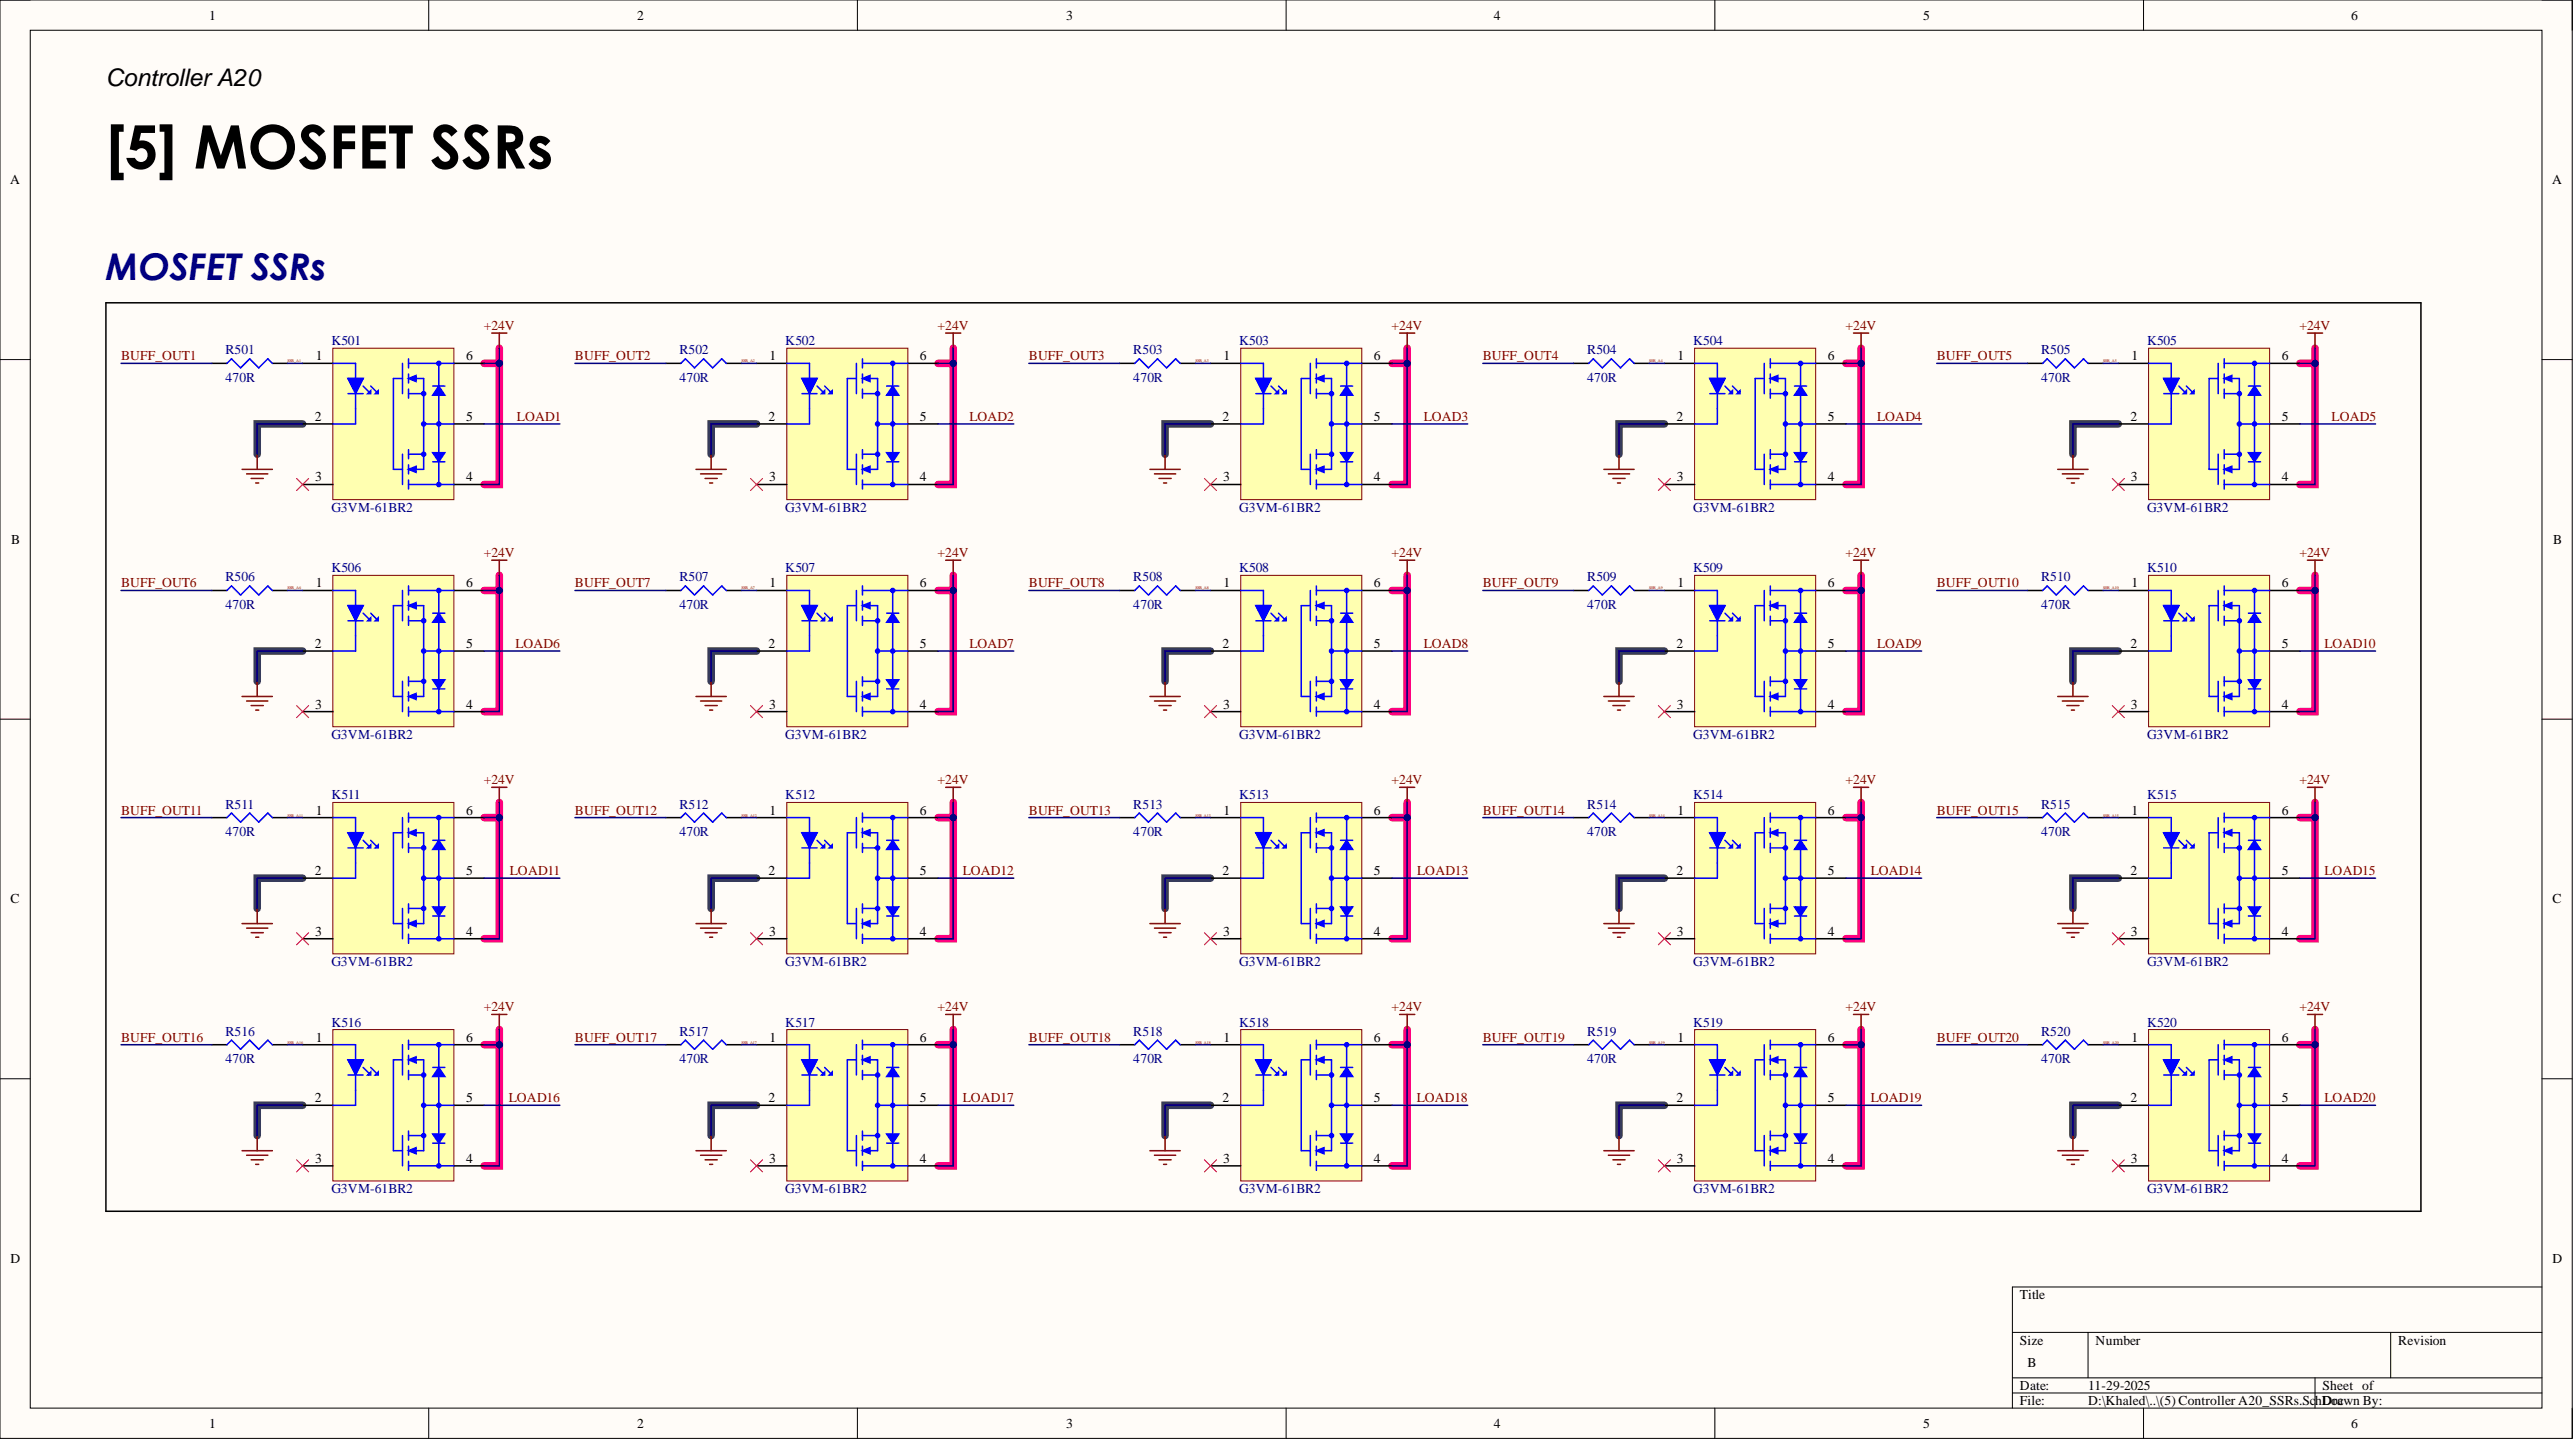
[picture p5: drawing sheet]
<svg xmlns="http://www.w3.org/2000/svg" width="431mm" height="241mm" viewBox="0 0 431 241" stroke-linecap="round" stroke-linejoin="round" font-family="sans-serif">
<defs><g id="words">
<text font-size="10.1" x="17.7" y="28.2">[5] MOSFET SSRs</text>
<text font-size="6.2" fill="#000080" x="17.7" y="46.8">MOSFET SSRs</text>
<text font-size="4.1" x="17.7" y="14.4">ControllerA20</text>
<g font-size="2.3">
<text x="35.1" y="3.3">1</text>
<text x="106.7" y="3.3">2</text>
<text x="178.6" y="3.3">3</text>
<text x="250.3" y="3.3">4</text>
<text x="322.2" y="3.3">5</text>
<text x="394" y="3.3">6</text>
<text x="1.7" y="30.8">A</text>
<text x="427.6" y="30.8">A</text>
<text x="52.9" y="60.3">1</text>
<text x="78.1" y="60.3">6</text>
<text x="129" y="60.3">1</text>
<text x="154.1" y="60.3">6</text>
<text x="205" y="60.3">1</text>
<text x="230.2" y="60.3">6</text>
<text x="281.1" y="60.3">1</text>
<text x="306.3" y="60.3">6</text>
<text x="357.1" y="60.3">1</text>
<text x="382.3" y="60.3">6</text>
<text x="52.7" y="70.5">2</text>
<text x="78.1" y="70.5">5</text>
<text x="128.8" y="70.5">2</text>
<text x="154.1" y="70.5">5</text>
<text x="204.8" y="70.5">2</text>
<text x="230.2" y="70.5">5</text>
<text x="280.9" y="70.5">2</text>
<text x="306.3" y="70.5">5</text>
<text x="357" y="70.5">2</text>
<text x="382.3" y="70.5">5</text>
<text x="52.8" y="80.6">3</text>
<text x="78.1" y="80.6">4</text>
<text x="128.9" y="80.6">3</text>
<text x="154.1" y="80.6">4</text>
<text x="204.9" y="80.6">3</text>
<text x="230.2" y="80.6">4</text>
<text x="281" y="80.6">3</text>
<text x="306.3" y="80.6">4</text>
<text x="357" y="80.6">3</text>
<text x="382.3" y="80.6">4</text>
<text x="1.9" y="91.1">B</text>
<text x="427.8" y="91.1">B</text>
<text x="52.9" y="98.4">1</text>
<text x="78.1" y="98.4">6</text>
<text x="129" y="98.4">1</text>
<text x="154.1" y="98.4">6</text>
<text x="205" y="98.4">1</text>
<text x="230.2" y="98.4">6</text>
<text x="281.1" y="98.4">1</text>
<text x="306.3" y="98.4">6</text>
<text x="357.1" y="98.4">1</text>
<text x="382.3" y="98.4">6</text>
<text x="52.7" y="108.5">2</text>
<text x="78.1" y="108.5">5</text>
<text x="128.8" y="108.5">2</text>
<text x="154.1" y="108.5">5</text>
<text x="204.8" y="108.5">2</text>
<text x="230.2" y="108.5">5</text>
<text x="280.9" y="108.5">2</text>
<text x="306.3" y="108.5">5</text>
<text x="357" y="108.5">2</text>
<text x="382.3" y="108.5">5</text>
<text x="52.8" y="118.7">3</text>
<text x="78.1" y="118.7">4</text>
<text x="128.9" y="118.7">3</text>
<text x="154.1" y="118.7">4</text>
<text x="204.9" y="118.7">3</text>
<text x="230.2" y="118.7">4</text>
<text x="281" y="118.7">3</text>
<text x="306.3" y="118.7">4</text>
<text x="357" y="118.7">3</text>
<text x="382.3" y="118.7">4</text>
<text x="52.9" y="136.4">1</text>
<text x="78.1" y="136.4">6</text>
<text x="129" y="136.4">1</text>
<text x="154.1" y="136.4">6</text>
<text x="205" y="136.4">1</text>
<text x="230.2" y="136.4">6</text>
<text x="281.1" y="136.4">1</text>
<text x="306.3" y="136.4">6</text>
<text x="357.1" y="136.4">1</text>
<text x="382.3" y="136.4">6</text>
<text x="52.7" y="146.5">2</text>
<text x="78.1" y="146.5">5</text>
<text x="128.8" y="146.5">2</text>
<text x="154.1" y="146.5">5</text>
<text x="204.8" y="146.5">2</text>
<text x="230.2" y="146.5">5</text>
<text x="280.9" y="146.5">2</text>
<text x="306.3" y="146.5">5</text>
<text x="357" y="146.5">2</text>
<text x="382.3" y="146.5">5</text>
<text x="1.8" y="151.3">C</text>
<text x="427.7" y="151.3">C</text>
<text x="52.8" y="156.7">3</text>
<text x="78.1" y="156.7">4</text>
<text x="128.9" y="156.7">3</text>
<text x="154.1" y="156.7">4</text>
<text x="204.9" y="156.7">3</text>
<text x="230.2" y="156.7">4</text>
<text x="281" y="156.7">3</text>
<text x="306.3" y="156.7">4</text>
<text x="357" y="156.7">3</text>
<text x="382.3" y="156.7">4</text>
<text x="52.9" y="174.4">1</text>
<text x="78.1" y="174.4">6</text>
<text x="129" y="174.4">1</text>
<text x="154.1" y="174.4">6</text>
<text x="205" y="174.4">1</text>
<text x="230.2" y="174.4">6</text>
<text x="281.1" y="174.4">1</text>
<text x="306.3" y="174.4">6</text>
<text x="357.1" y="174.4">1</text>
<text x="382.3" y="174.4">6</text>
<text x="52.7" y="184.6">2</text>
<text x="78.1" y="184.6">5</text>
<text x="128.8" y="184.6">2</text>
<text x="154.1" y="184.6">5</text>
<text x="204.8" y="184.6">2</text>
<text x="230.2" y="184.6">5</text>
<text x="280.9" y="184.6">2</text>
<text x="306.3" y="184.6">5</text>
<text x="357" y="184.6">2</text>
<text x="382.3" y="184.6">5</text>
<text x="52.8" y="194.7">3</text>
<text x="78.1" y="194.7">4</text>
<text x="128.9" y="194.7">3</text>
<text x="154.1" y="194.7">4</text>
<text x="204.9" y="194.7">3</text>
<text x="230.2" y="194.7">4</text>
<text x="281" y="194.7">3</text>
<text x="306.3" y="194.7">4</text>
<text x="357" y="194.7">3</text>
<text x="382.3" y="194.7">4</text>
<text x="1.8" y="211.5">D</text>
<text x="427.7" y="211.5">D</text>
<text x="338.4" y="217.5">Title</text>
<text x="338.4" y="225.1">Size</text>
<text x="351.1" y="225.1">Number</text>
<text x="401.8" y="225.1">Revision</text>
<text x="338.4" y="232.8">Date:</text>
<text x="339.7" y="228.9">B</text>
<text x="349.9" y="232.8">11-29-2025</text>
<text x="389.2" y="232.8">Sheet of</text>
<text x="35.1" y="239.1">1</text>
<text x="106.7" y="239.1">2</text>
<text x="178.6" y="239.1">3</text>
<text x="250.3" y="239.1">4</text>
<text x="322.2" y="239.1">5</text>
<text x="338.4" y="235.3">File:</text>
<text x="349.9" y="235.3">D:\Khaled\..\(5) Controller A20_SSRs.Sc</text>
<text x="387.9" y="235.3">hDorawn By:</text>
<text x="391.7" y="235.3">c</text>
<text x="394" y="239.1">6</text>
</g>
<g font-size="2.3" fill="#000080">
<text x="37.8" y="59.3">R501</text>
<text x="55.5" y="57.8">K501</text>
<text x="113.8" y="59.3">R502</text>
<text x="131.6" y="57.8">K502</text>
<text x="189.9" y="59.3">R503</text>
<text x="207.6" y="57.8">K503</text>
<text x="265.9" y="59.3">R504</text>
<text x="283.7" y="57.8">K504</text>
<text x="342" y="59.3">R505</text>
<text x="359.7" y="57.8">K505</text>
<text x="37.8" y="63.9">470R</text>
<text x="113.8" y="63.9">470R</text>
<text x="189.9" y="63.9">470R</text>
<text x="265.9" y="63.9">470R</text>
<text x="342" y="63.9">470R</text>
<text x="55.5" y="85.7">G3VM-61BR2</text>
<text x="131.6" y="85.7">G3VM-61BR2</text>
<text x="207.6" y="85.7">G3VM-61BR2</text>
<text x="283.7" y="85.7">G3VM-61BR2</text>
<text x="359.7" y="85.7">G3VM-61BR2</text>
<text x="55.5" y="95.8">K506</text>
<text x="131.6" y="95.8">K507</text>
<text x="207.6" y="95.8">K508</text>
<text x="283.7" y="95.8">K509</text>
<text x="359.7" y="95.8">K510</text>
<text x="37.8" y="97.4">R506</text>
<text x="37.8" y="101.9">470R</text>
<text x="113.8" y="97.4">R507</text>
<text x="113.8" y="101.9">470R</text>
<text x="189.9" y="97.4">R508</text>
<text x="189.9" y="101.9">470R</text>
<text x="265.9" y="97.4">R509</text>
<text x="265.9" y="101.9">470R</text>
<text x="342" y="97.4">R510</text>
<text x="342" y="101.9">470R</text>
<text x="55.5" y="123.7">G3VM-61BR2</text>
<text x="131.6" y="123.7">G3VM-61BR2</text>
<text x="207.6" y="123.7">G3VM-61BR2</text>
<text x="283.7" y="123.7">G3VM-61BR2</text>
<text x="359.7" y="123.7">G3VM-61BR2</text>
<text x="37.8" y="135.4">R511</text>
<text x="55.5" y="133.9">K511</text>
<text x="113.8" y="135.4">R512</text>
<text x="131.6" y="133.9">K512</text>
<text x="189.9" y="135.4">R513</text>
<text x="207.6" y="133.9">K513</text>
<text x="265.9" y="135.4">R514</text>
<text x="283.7" y="133.9">K514</text>
<text x="342" y="135.4">R515</text>
<text x="359.7" y="133.9">K515</text>
<text x="37.8" y="140">470R</text>
<text x="113.8" y="140">470R</text>
<text x="189.9" y="140">470R</text>
<text x="265.9" y="140">470R</text>
<text x="342" y="140">470R</text>
<text x="55.5" y="161.8">G3VM-61BR2</text>
<text x="131.6" y="161.8">G3VM-61BR2</text>
<text x="207.6" y="161.8">G3VM-61BR2</text>
<text x="283.7" y="161.8">G3VM-61BR2</text>
<text x="359.7" y="161.8">G3VM-61BR2</text>
<text x="37.8" y="173.4">R516</text>
<text x="55.5" y="171.9">K516</text>
<text x="113.8" y="173.4">R517</text>
<text x="131.6" y="171.9">K517</text>
<text x="189.9" y="173.4">R518</text>
<text x="207.6" y="171.9">K518</text>
<text x="265.9" y="173.4">R519</text>
<text x="283.7" y="171.9">K519</text>
<text x="342" y="173.4">R520</text>
<text x="359.7" y="171.9">K520</text>
<text x="37.8" y="178">470R</text>
<text x="113.8" y="178">470R</text>
<text x="189.9" y="178">470R</text>
<text x="265.9" y="178">470R</text>
<text x="342" y="178">470R</text>
<text x="55.5" y="199.8">G3VM-61BR2</text>
<text x="131.6" y="199.8">G3VM-61BR2</text>
<text x="207.6" y="199.8">G3VM-61BR2</text>
<text x="283.7" y="199.8">G3VM-61BR2</text>
<text x="359.7" y="199.8">G3VM-61BR2</text>
</g>
<g font-size="2.3" fill="#800000">
<text x="81" y="55.3">+24V</text>
<text x="157.1" y="55.3">+24V</text>
<text x="233.2" y="55.3">+24V</text>
<text x="309.2" y="55.3">+24V</text>
<text x="385.3" y="55.3">+24V</text>
<text x="20.3" y="60.3">BUFF_OUT1</text>
<text x="96.3" y="60.3">BUFF_OUT2</text>
<text x="172.4" y="60.3">BUFF_OUT3</text>
<text x="248.5" y="60.3">BUFF_OUT4</text>
<text x="324.5" y="60.3">BUFF_OUT5</text>
<text x="86.6" y="70.5">LOAD1</text>
<text x="162.4" y="70.5">LOAD2</text>
<text x="238.6" y="70.5">LOAD3</text>
<text x="314.5" y="70.5">LOAD4</text>
<text x="390.7" y="70.5">LOAD5</text>
<text x="81" y="93.3">+24V</text>
<text x="157.1" y="93.3">+24V</text>
<text x="233.2" y="93.3">+24V</text>
<text x="309.2" y="93.3">+24V</text>
<text x="385.3" y="93.3">+24V</text>
<text x="20.3" y="98.4">BUFF_OUT6</text>
<text x="96.3" y="98.4">BUFF_OUT7</text>
<text x="172.4" y="98.4">BUFF_OUT8</text>
<text x="248.5" y="98.4">BUFF_OUT9</text>
<text x="324.5" y="98.4">BUFF_OUT10</text>
<text x="86.4" y="108.5">LOAD6</text>
<text x="162.4" y="108.5">LOAD7</text>
<text x="238.6" y="108.5">LOAD8</text>
<text x="314.5" y="108.5">LOAD9</text>
<text x="389.5" y="108.5">LOAD10</text>
<text x="81" y="131.3">+24V</text>
<text x="157.1" y="131.3">+24V</text>
<text x="233.2" y="131.3">+24V</text>
<text x="309.2" y="131.3">+24V</text>
<text x="385.3" y="131.3">+24V</text>
<text x="20.3" y="136.4">BUFF_OUT11</text>
<text x="96.3" y="136.4">BUFF_OUT12</text>
<text x="172.4" y="136.4">BUFF_OUT13</text>
<text x="248.5" y="136.4">BUFF_OUT14</text>
<text x="324.5" y="136.4">BUFF_OUT15</text>
<text x="85.4" y="146.5">LOAD11</text>
<text x="161.3" y="146.5">LOAD12</text>
<text x="237.5" y="146.5">LOAD13</text>
<text x="313.4" y="146.5">LOAD14</text>
<text x="389.5" y="146.5">LOAD15</text>
<text x="81" y="169.4">+24V</text>
<text x="157.1" y="169.4">+24V</text>
<text x="233.2" y="169.4">+24V</text>
<text x="309.2" y="169.4">+24V</text>
<text x="385.3" y="169.4">+24V</text>
<text x="20.3" y="174.4">BUFF_OUT16</text>
<text x="96.3" y="174.4">BUFF_OUT17</text>
<text x="172.4" y="174.4">BUFF_OUT18</text>
<text x="248.5" y="174.4">BUFF_OUT19</text>
<text x="324.5" y="174.4">BUFF_OUT20</text>
<text x="85.3" y="184.6">LOAD16</text>
<text x="161.3" y="184.6">LOAD17</text>
<text x="237.4" y="184.6">LOAD18</text>
<text x="313.4" y="184.6">LOAD19</text>
<text x="389.5" y="184.6">LOAD20</text>
</g>
<g font-size=".7" fill="#800000">
<text x="48.2" y="60.7">SSR_A1</text>
<text x="124.2" y="60.7">SSR_A2</text>
<text x="200.3" y="60.7">SSR_A3</text>
<text x="276.3" y="60.7">SSR_A4</text>
<text x="352.4" y="60.7">SSR_A5</text>
<text x="48.2" y="98.7">SSR_A6</text>
<text x="124.2" y="98.7">SSR_A7</text>
<text x="200.3" y="98.7">SSR_A8</text>
<text x="276.3" y="98.7">SSR_A9</text>
<text x="352.4" y="98.7">SSR_A10</text>
<text x="48.2" y="136.7">SSR_A11</text>
<text x="124.2" y="136.7">SSR_A12</text>
<text x="200.3" y="136.7">SSR_A13</text>
<text x="276.3" y="136.7">SSR_A14</text>
<text x="352.4" y="136.7">SSR_A15</text>
<text x="48.2" y="174.8">SSR_A16</text>
<text x="124.2" y="174.8">SSR_A17</text>
<text x="200.3" y="174.8">SSR_A18</text>
<text x="276.3" y="174.8">SSR_A19</text>
<text x="352.4" y="174.8">SSR_A20</text>
</g>
</g></defs>
<path d="M0 0h431v240.9h-431z" fill-rule="evenodd" fill="#fffcf8"/>
<path d="M0 0h431v240.9h-431z" fill="none" stroke="#000" stroke-width=".17"/>
<path d="M5.1 5.1h420.8v230.7h-420.8z" fill-rule="evenodd" fill="#fffcf8"/>
<g fill="none" stroke="#000" stroke-width=".17">
<path d="M0 0h5.1M71.8 0v5.1M143.7 0v5.1M215.5 0v5.1M287.3 0v5.1M359.2 0v5.1M425.9 0h5.1v5.1M5.1 5.1h420.8v230.7h-420.8zM0 60.2h5.1M425.9 60.2h5.1M0 120.4h5.1M425.9 120.4h5.1"/>
<path d="M0 180.6h5.1M425.9 180.6h5.1M425.9 215.5h-88.7v20.3M71.8 235.8v5.1M143.7 235.8v5.1M215.5 235.8v5.1M287.3 235.8v5.1M337.2 223.1h88.7M337.2 230.7h88.7M337.2 233.3h88.7M349.9 223.1v7.6M359.2 235.8v5.1"/>
<path d="M387.9 230.7v5.1M400.6 223.1v7.6M431 235.8v5.1"/>
</g>
<g fill="none" stroke="#363b5b" stroke-width="1.3">
<path d="M50.7 71h-7.6v5.1M126.8 71h-7.6v5.1M202.8 71h-7.6v5.1M278.9 71h-7.6v5.1M354.9 71h-7.6v5.1M50.7 109h-7.6v5.1M126.8 109h-7.6v5.1M202.8 109h-7.6v5.1M278.9 109h-7.6v5.1M354.9 109h-7.6v5.1M50.7 147.1h-7.6v5M126.8 147.1h-7.6v5"/>
<path d="M202.8 147.1h-7.6v5M278.9 147.1h-7.6v5M354.9 147.1h-7.6v5M50.7 185.1h-7.6v5.1M126.8 185.1h-7.6v5.1M202.8 185.1h-7.6v5.1M278.9 185.1h-7.6v5.1M354.9 185.1h-7.6v5.1"/>
</g>
<g fill="none" stroke="#ff007f" stroke-width="1.3">
<path d="M83.7 58.3v22.8h-2.6M159.7 58.3v22.8h-2.5M235.8 58.3v22.8h-2.6M311.8 58.3v22.8h-2.5M387.9 58.3v22.8h-2.5M81.1 60.8h2.6M157.2 60.8h2.5M233.2 60.8h2.6M309.3 60.8h2.5M385.4 60.8h2.5M81.1 98.9h2.6M83.7 96.3v22.9h-2.6"/>
<path d="M157.2 98.9h2.5M159.7 96.3v22.9h-2.5M233.2 98.9h2.6M235.8 96.3v22.9h-2.6M309.3 98.9h2.5M311.8 96.3v22.9h-2.5M385.4 98.9h2.5M387.9 96.3v22.9h-2.5M81.1 136.9h2.6M83.7 134.4v22.8h-2.6M157.2 136.9h2.5M159.7 134.4v22.8h-2.5"/>
<path d="M233.2 136.9h2.6M235.8 134.4v22.8h-2.6M309.3 136.9h2.5M311.8 134.4v22.8h-2.5M385.4 136.9h2.5M387.9 134.4v22.8h-2.5M81.1 174.9h2.6M83.7 172.4v22.8h-2.6M157.2 174.9h2.5M159.7 172.4v22.8h-2.5M233.2 174.9h2.6M235.8 172.4v22.8h-2.6"/>
<path d="M309.3 174.9h2.5M311.8 172.4v22.8h-2.5M385.4 174.9h2.5M387.9 172.4v22.8h-2.5"/>
</g>
<path d="M55.8 58.3h20.3v25.4h-20.3z" fill-rule="evenodd" fill="#ffffb0"/>
<path d="M55.8 58.3h20.3v25.4h-20.3z" fill="none" stroke="#800000" stroke-width=".17"/>
<path d="M50.7 60.8h5.1M50.7 71h5.1M76.1 60.8h5M76.1 71h5M50.7 81.1h5.1M76.1 81.1h5" fill="none" stroke="#000" stroke-width=".25"/>
<path d="M58.3 63.4h2.5l-1.2 2.5zM58.3 65.9h2.5M59.6 60.8v2.6M59.6 65.9v2.6" fill="none" stroke="#00f" stroke-width=".25"/>
<path d="M58.3 63.4h2.5l-1.2 2.3z" fill="#00f"/>
<path d="M58.3 63.4h2.5l-1.2 2.3zM59.6 68.5v2.5h-3.8M60.8 64.6l1.1 1.1" fill="none" stroke="#00f" stroke-width=".25"/>
<path d="M61.9 65.7l.2-.3v.5h-.5z" fill-rule="evenodd" fill="#00f"/>
<path d="M61.9 65.7l.2-.3v.5h-.5zM62.1 64.6l1 1.1" fill="none" stroke="#00f" stroke-width=".25"/>
<path d="M63.4 65.4v.5h-.5z" fill-rule="evenodd" fill="#00f"/>
<path d="M63.4 65.4v.5h-.5zM67.4 60.8v5.1M68.5 60.1v1.5M68.5 62.6v1.5M68.5 65.2v1.5" fill="none" stroke="#00f" stroke-width=".25"/>
<path d="M73.5 64.6l1 1.6h-2z" fill="#00f"/>
<path d="M72.5 64.6h2M73.5 64.6l1 1.6h-2z" fill="none" stroke="#00f" stroke-width=".25"/>
<circle cx="71" cy="65.9" r=".38" fill="#00f"/>
<circle cx="71" cy="65.9" r=".38" fill="none" stroke="#00f" stroke-width=".17"/>
<path d="M68.5 63.4l1.2-.5v1z" fill="#00f"/>
<path d="M67.4 76.1v5M68.5 63.4l1.2-.5v1zM68.5 75.3v1.5M68.5 77.8v1.6M68.5 80.4v1.5" fill="none" stroke="#00f" stroke-width=".25"/>
<path d="M72.5 75.8h2l-1 1.5z" fill="#00f"/>
<path d="M72.5 75.8h2l-1 1.5zM72.5 77.3h2" fill="none" stroke="#00f" stroke-width=".25"/>
<circle cx="71" cy="76.1" r=".38" fill="#00f"/>
<circle cx="71" cy="76.1" r=".38" fill="none" stroke="#00f" stroke-width=".17"/>
<path d="M68.5 78.6l1.2-.5v1z" fill="#00f"/>
<path d="M68.5 78.6l1.2-.5v1z" fill="none" stroke="#00f" stroke-width=".25"/>
<circle cx="73.5" cy="71" r=".38" fill="#00f"/>
<circle cx="73.5" cy="71" r=".38" fill="none" stroke="#00f" stroke-width=".17"/>
<circle cx="71" cy="71" r=".38" fill="#00f"/>
<circle cx="71" cy="71" r=".38" fill="none" stroke="#00f" stroke-width=".17"/>
<path d="M55.8 60.8h3.8M67.4 63.4h-1.5v15.2h1.5M68.5 60.8h7.6M68.5 76.1h2.5M68.5 65.9h2.5M69.7 63.4h1.3v15.2h-1.3M71 71h5.1M73.5 60.8v3.8M73.5 66.2v9.6M73.5 77.3v3.8M68.5 81.1h7.6" fill="none" stroke="#00f" stroke-width=".25"/>
<circle cx="73.5" cy="60.8" r=".38" fill="#00f"/>
<circle cx="73.5" cy="60.8" r=".38" fill="none" stroke="#00f" stroke-width=".17"/>
<circle cx="73.5" cy="81.1" r=".38" fill="#00f"/>
<circle cx="73.5" cy="81.1" r=".38" fill="none" stroke="#00f" stroke-width=".17"/>
<path d="M49.7 80.1l2 2M51.7 80.1l-2 2" fill="none" stroke="#f00" stroke-width=".17"/>
<path d="M35.5 60.8h2.5M45.6 60.8h2.6" fill="none" stroke="#000" stroke-width=".25"/>
<path d="M38 60.8l.8-.7 1.5 1.5 1.5-1.5 1.6 1.5 1.5-1.5 .7 .7" fill="none" stroke="#00f" stroke-width=".25"/>
<path d="M82.4 55.8h2.5M83.7 55.8v2.5M40.6 78.6h5M41.3 79.4h3.6M43.1 76.1v2.5M42.1 80.1h2M42.8 80.9h.6" fill="none" stroke="#800000" stroke-width=".25"/>
<path d="M131.8 58.3h20.3v25.4h-20.3z" fill-rule="evenodd" fill="#ffffb0"/>
<path d="M131.8 58.3h20.3v25.4h-20.3z" fill="none" stroke="#800000" stroke-width=".17"/>
<path d="M126.8 60.8h5M126.8 71h5M152.1 60.8h5.1M152.1 71h5.1M126.8 81.1h5M152.1 81.1h5.1" fill="none" stroke="#000" stroke-width=".25"/>
<path d="M134.4 63.4h2.5l-1.3 2.5zM134.4 65.9h2.5M135.6 60.8v2.6M135.6 65.9v2.6" fill="none" stroke="#00f" stroke-width=".25"/>
<path d="M134.4 63.4h2.5l-1.3 2.3z" fill="#00f"/>
<path d="M134.4 63.4h2.5l-1.3 2.3zM135.6 68.5v2.5h-3.8M136.9 64.6l1 1.1" fill="none" stroke="#00f" stroke-width=".25"/>
<path d="M138.2 65.4v.5h-.5z" fill-rule="evenodd" fill="#00f"/>
<path d="M138.2 65.4v.5h-.5zM138.2 64.6l1 1.1" fill="none" stroke="#00f" stroke-width=".25"/>
<path d="M139.4 65.4v.5h-.5z" fill-rule="evenodd" fill="#00f"/>
<path d="M139.4 65.4v.5h-.5zM143.5 60.8v5.1M144.5 60.1v1.5M144.5 62.6v1.5M144.5 65.2v1.5" fill="none" stroke="#00f" stroke-width=".25"/>
<path d="M149.6 64.6l1 1.6h-2z" fill="#00f"/>
<path d="M148.6 64.6h2M149.6 64.6l1 1.6h-2z" fill="none" stroke="#00f" stroke-width=".25"/>
<circle cx="147" cy="65.9" r=".38" fill="#00f"/>
<circle cx="147" cy="65.9" r=".38" fill="none" stroke="#00f" stroke-width=".17"/>
<path d="M144.5 63.4l1.3-.5v1z" fill="#00f"/>
<path d="M143.5 76.1v5M144.5 63.4l1.3-.5v1zM144.5 75.3v1.5M144.5 77.8v1.6M144.5 80.4v1.5" fill="none" stroke="#00f" stroke-width=".25"/>
<path d="M148.6 75.8h2l-1 1.5z" fill="#00f"/>
<path d="M148.6 75.8h2l-1 1.5zM148.6 77.3h2" fill="none" stroke="#00f" stroke-width=".25"/>
<circle cx="147" cy="76.1" r=".38" fill="#00f"/>
<circle cx="147" cy="76.1" r=".38" fill="none" stroke="#00f" stroke-width=".17"/>
<path d="M144.5 78.6l1.3-.5v1z" fill="#00f"/>
<path d="M144.5 78.6l1.3-.5v1z" fill="none" stroke="#00f" stroke-width=".25"/>
<circle cx="149.6" cy="71" r=".38" fill="#00f"/>
<circle cx="149.6" cy="71" r=".38" fill="none" stroke="#00f" stroke-width=".17"/>
<circle cx="147" cy="71" r=".38" fill="#00f"/>
<circle cx="147" cy="71" r=".38" fill="none" stroke="#00f" stroke-width=".17"/>
<path d="M131.8 60.8h3.8M143.5 63.4h-1.5v15.2h1.5M144.5 60.8h7.6M144.5 76.1h2.5M144.5 65.9h2.5M145.8 63.4h1.2v15.2h-1.2M147 71h5.1M149.6 60.8v3.8M149.6 66.2v9.6M149.6 77.3v3.8M144.5 81.1h7.6" fill="none" stroke="#00f" stroke-width=".25"/>
<circle cx="149.6" cy="60.8" r=".38" fill="#00f"/>
<circle cx="149.6" cy="60.8" r=".38" fill="none" stroke="#00f" stroke-width=".17"/>
<circle cx="149.6" cy="81.1" r=".38" fill="#00f"/>
<circle cx="149.6" cy="81.1" r=".38" fill="none" stroke="#00f" stroke-width=".17"/>
<path d="M125.7 80.1l2.1 2M127.8 80.1l-2.1 2" fill="none" stroke="#f00" stroke-width=".17"/>
<path d="M111.5 60.8h2.6M121.7 60.8h2.5" fill="none" stroke="#000" stroke-width=".25"/>
<path d="M114.1 60.8l.7-.7 1.6 1.5 1.5-1.5 1.5 1.5 1.5-1.5 .8 .7" fill="none" stroke="#00f" stroke-width=".25"/>
<path d="M158.5 55.8h2.5M159.7 55.8v2.5M116.6 78.6h5.1M117.4 79.4h3.5M119.2 76.1v2.5M118.1 80.1h2.1M118.9 80.9h.5" fill="none" stroke="#800000" stroke-width=".25"/>
<path d="M207.9 58.3h20.3v25.4h-20.3z" fill-rule="evenodd" fill="#ffffb0"/>
<path d="M207.9 58.3h20.3v25.4h-20.3z" fill="none" stroke="#800000" stroke-width=".17"/>
<path d="M202.8 60.8h5.1M202.8 71h5.1M228.2 60.8h5M228.2 71h5M202.8 81.1h5.1M228.2 81.1h5" fill="none" stroke="#000" stroke-width=".25"/>
<path d="M210.4 63.4h2.6l-1.3 2.5zM210.4 65.9h2.6M211.7 60.8v2.6M211.7 65.9v2.6" fill="none" stroke="#00f" stroke-width=".25"/>
<path d="M210.4 63.4h2.6l-1.3 2.3z" fill="#00f"/>
<path d="M210.4 63.4h2.6l-1.3 2.3zM211.7 68.5v2.5h-3.8M213 64.6l1 1.1" fill="none" stroke="#00f" stroke-width=".25"/>
<path d="M214 65.7l.2-.3v.5h-.5z" fill-rule="evenodd" fill="#00f"/>
<path d="M214 65.7l.2-.3v.5h-.5zM214.2 64.6l1 1.1" fill="none" stroke="#00f" stroke-width=".25"/>
<path d="M215.5 65.4v.5h-.5z" fill-rule="evenodd" fill="#00f"/>
<path d="M215.5 65.4v.5h-.5zM219.5 60.8v5.1M220.6 60.1v1.5M220.6 62.6v1.5M220.6 65.2v1.5" fill="none" stroke="#00f" stroke-width=".25"/>
<path d="M225.6 64.6l1 1.6h-2z" fill="#00f"/>
<path d="M224.6 64.6h2M225.6 64.6l1 1.6h-2z" fill="none" stroke="#00f" stroke-width=".25"/>
<circle cx="223.1" cy="65.9" r=".38" fill="#00f"/>
<circle cx="223.1" cy="65.9" r=".38" fill="none" stroke="#00f" stroke-width=".17"/>
<path d="M220.6 63.4l1.2-.5v1z" fill="#00f"/>
<path d="M219.5 76.1v5M220.6 63.4l1.2-.5v1zM220.6 75.3v1.5M220.6 77.8v1.6M220.6 80.4v1.5" fill="none" stroke="#00f" stroke-width=".25"/>
<path d="M224.6 75.8h2l-1 1.5z" fill="#00f"/>
<path d="M224.6 75.8h2l-1 1.5zM224.6 77.3h2" fill="none" stroke="#00f" stroke-width=".25"/>
<circle cx="223.1" cy="76.1" r=".38" fill="#00f"/>
<circle cx="223.1" cy="76.1" r=".38" fill="none" stroke="#00f" stroke-width=".17"/>
<path d="M220.6 78.6l1.2-.5v1z" fill="#00f"/>
<path d="M220.6 78.6l1.2-.5v1z" fill="none" stroke="#00f" stroke-width=".25"/>
<circle cx="225.6" cy="71" r=".38" fill="#00f"/>
<circle cx="225.6" cy="71" r=".38" fill="none" stroke="#00f" stroke-width=".17"/>
<circle cx="223.1" cy="71" r=".38" fill="#00f"/>
<circle cx="223.1" cy="71" r=".38" fill="none" stroke="#00f" stroke-width=".17"/>
<path d="M207.9 60.8h3.8M219.5 63.4h-1.5v15.2h1.5M220.6 60.8h7.6M220.6 76.1h2.5M220.6 65.9h2.5M221.8 63.4h1.3v15.2h-1.3M223.1 71h5.1M225.6 60.8v3.8M225.6 66.2v9.6M225.6 77.3v3.8M220.6 81.1h7.6" fill="none" stroke="#00f" stroke-width=".25"/>
<circle cx="225.6" cy="60.8" r=".38" fill="#00f"/>
<circle cx="225.6" cy="60.8" r=".38" fill="none" stroke="#00f" stroke-width=".17"/>
<circle cx="225.6" cy="81.1" r=".38" fill="#00f"/>
<circle cx="225.6" cy="81.1" r=".38" fill="none" stroke="#00f" stroke-width=".17"/>
<path d="M201.8 80.1l2 2M203.8 80.1l-2 2" fill="none" stroke="#f00" stroke-width=".17"/>
<path d="M187.6 60.8h2.5M197.7 60.8h2.6" fill="none" stroke="#000" stroke-width=".25"/>
<path d="M190.1 60.8l.8-.7 1.5 1.5 1.5-1.5 1.6 1.5 1.5-1.5 .7 .7" fill="none" stroke="#00f" stroke-width=".25"/>
<path d="M234.5 55.8h2.5M235.8 55.8v2.5M192.7 78.6h5M193.4 79.4h3.6M195.2 76.1v2.5M194.2 80.1h2M195 80.9h.5" fill="none" stroke="#800000" stroke-width=".25"/>
<path d="M283.9 58.3h20.3v25.4h-20.3z" fill-rule="evenodd" fill="#ffffb0"/>
<path d="M283.9 58.3h20.3v25.4h-20.3z" fill="none" stroke="#800000" stroke-width=".17"/>
<path d="M278.9 60.8h5M278.9 71h5M304.2 60.8h5.1M304.2 71h5.1M278.9 81.1h5M304.2 81.1h5.1" fill="none" stroke="#000" stroke-width=".25"/>
<path d="M286.5 63.4h2.5l-1.3 2.5zM286.5 65.9h2.5M287.7 60.8v2.6M287.7 65.9v2.6" fill="none" stroke="#00f" stroke-width=".25"/>
<path d="M286.5 63.4h2.5l-1.3 2.3z" fill="#00f"/>
<path d="M286.5 63.4h2.5l-1.3 2.3zM287.7 68.5v2.5h-3.8M289 64.6l1 1.1" fill="none" stroke="#00f" stroke-width=".25"/>
<path d="M290.3 65.4v.5h-.5z" fill-rule="evenodd" fill="#00f"/>
<path d="M290.3 65.4v.5h-.5zM290.3 64.6l1 1.1" fill="none" stroke="#00f" stroke-width=".25"/>
<path d="M291.5 65.4v.5h-.5z" fill-rule="evenodd" fill="#00f"/>
<path d="M291.5 65.4v.5h-.5zM295.6 60.8v5.1M296.6 60.1v1.5M296.6 62.6v1.5M296.6 65.2v1.5" fill="none" stroke="#00f" stroke-width=".25"/>
<path d="M301.7 64.6l1 1.6h-2z" fill="#00f"/>
<path d="M300.7 64.6h2M301.7 64.6l1 1.6h-2z" fill="none" stroke="#00f" stroke-width=".25"/>
<circle cx="299.2" cy="65.9" r=".38" fill="#00f"/>
<circle cx="299.2" cy="65.9" r=".38" fill="none" stroke="#00f" stroke-width=".17"/>
<path d="M296.6 63.4l1.3-.5v1z" fill="#00f"/>
<path d="M295.6 76.1v5M296.6 63.4l1.3-.5v1zM296.6 75.3v1.5M296.6 77.8v1.6M296.6 80.4v1.5" fill="none" stroke="#00f" stroke-width=".25"/>
<path d="M300.7 75.8h2l-1 1.5z" fill="#00f"/>
<path d="M300.7 75.8h2l-1 1.5zM300.7 77.3h2" fill="none" stroke="#00f" stroke-width=".25"/>
<circle cx="299.2" cy="76.1" r=".38" fill="#00f"/>
<circle cx="299.2" cy="76.1" r=".38" fill="none" stroke="#00f" stroke-width=".17"/>
<path d="M296.6 78.6l1.3-.5v1z" fill="#00f"/>
<path d="M296.6 78.6l1.3-.5v1z" fill="none" stroke="#00f" stroke-width=".25"/>
<circle cx="301.7" cy="71" r=".38" fill="#00f"/>
<circle cx="301.7" cy="71" r=".38" fill="none" stroke="#00f" stroke-width=".17"/>
<circle cx="299.2" cy="71" r=".38" fill="#00f"/>
<circle cx="299.2" cy="71" r=".38" fill="none" stroke="#00f" stroke-width=".17"/>
<path d="M283.9 60.8h3.8M295.6 63.4h-1.5v15.2h1.5M296.6 60.8h7.6M296.6 76.1h2.6M296.6 65.9h2.6M297.9 63.4h1.3v15.2h-1.3M299.2 71h5M301.7 60.8v3.8M301.7 66.2v9.6M301.7 77.3v3.8M296.6 81.1h7.6" fill="none" stroke="#00f" stroke-width=".25"/>
<circle cx="301.7" cy="60.8" r=".38" fill="#00f"/>
<circle cx="301.7" cy="60.8" r=".38" fill="none" stroke="#00f" stroke-width=".17"/>
<circle cx="301.7" cy="81.1" r=".38" fill="#00f"/>
<circle cx="301.7" cy="81.1" r=".38" fill="none" stroke="#00f" stroke-width=".17"/>
<path d="M277.9 80.1l2 2M279.9 80.1l-2 2" fill="none" stroke="#f00" stroke-width=".17"/>
<path d="M263.7 60.8h2.5M273.8 60.8h2.5" fill="none" stroke="#000" stroke-width=".25"/>
<path d="M266.2 60.8l.8-.7 1.5 1.5 1.5-1.5 1.5 1.5 1.5-1.5 .8 .7" fill="none" stroke="#00f" stroke-width=".25"/>
<path d="M310.6 55.8h2.5M311.8 55.8v2.5M268.7 78.6h5.1M269.5 79.4h3.5M271.3 76.1v2.5M270.3 80.1h2M271 80.9h.5" fill="none" stroke="#800000" stroke-width=".25"/>
<path d="M55.8 96.3h20.3v25.4h-20.3z" fill-rule="evenodd" fill="#ffffb0"/>
<path d="M55.8 96.3h20.3v25.4h-20.3z" fill="none" stroke="#800000" stroke-width=".17"/>
<path d="M50.7 98.9h5.1M76.1 98.9h5M50.7 109h5.1M50.7 119.2h5.1M76.1 109h5M76.1 119.2h5" fill="none" stroke="#000" stroke-width=".25"/>
<path d="M59.6 98.9v2.5M58.3 101.4h2.5l-1.2 2.5zM58.3 103.9h2.5M59.6 103.9v2.6" fill="none" stroke="#00f" stroke-width=".25"/>
<path d="M58.3 101.4h2.5l-1.2 2.3z" fill="#00f"/>
<path d="M58.3 101.4h2.5l-1.2 2.3zM59.6 106.5v2.5h-3.8M60.8 102.7l1.1 1" fill="none" stroke="#00f" stroke-width=".25"/>
<path d="M62.1 103.4v.5h-.5z" fill-rule="evenodd" fill="#00f"/>
<path d="M62.1 103.4v.5h-.5zM62.1 102.7l1 1" fill="none" stroke="#00f" stroke-width=".25"/>
<path d="M63.4 103.4v.5h-.5z" fill-rule="evenodd" fill="#00f"/>
<path d="M67.4 98.9v5M68.5 98.1v1.5M63.4 103.4v.5h-.5zM68.5 100.7v1.5M68.5 103.2v1.5" fill="none" stroke="#00f" stroke-width=".25"/>
<path d="M73.5 102.7l1 1.5h-2z" fill="#00f"/>
<path d="M72.5 102.7h2M73.5 102.7l1 1.5h-2z" fill="none" stroke="#00f" stroke-width=".25"/>
<circle cx="71" cy="103.9" r=".38" fill="#00f"/>
<circle cx="71" cy="103.9" r=".38" fill="none" stroke="#00f" stroke-width=".17"/>
<path d="M68.5 101.4l1.2-.5v1z" fill="#00f"/>
<path d="M67.4 114.1v5.1M68.5 101.4l1.2-.5v1zM68.5 113.3v1.6M68.5 115.9v1.5M68.5 118.4v1.5" fill="none" stroke="#00f" stroke-width=".25"/>
<path d="M72.5 113.8h2l-1 1.6z" fill="#00f"/>
<path d="M72.5 113.8h2l-1 1.6zM72.5 115.4h2" fill="none" stroke="#00f" stroke-width=".25"/>
<circle cx="71" cy="114.1" r=".38" fill="#00f"/>
<circle cx="71" cy="114.1" r=".38" fill="none" stroke="#00f" stroke-width=".17"/>
<path d="M68.5 116.6l1.2-.5v1z" fill="#00f"/>
<path d="M68.5 116.6l1.2-.5v1z" fill="none" stroke="#00f" stroke-width=".25"/>
<circle cx="73.5" cy="109" r=".38" fill="#00f"/>
<circle cx="73.5" cy="109" r=".38" fill="none" stroke="#00f" stroke-width=".17"/>
<circle cx="71" cy="109" r=".38" fill="#00f"/>
<circle cx="71" cy="109" r=".38" fill="none" stroke="#00f" stroke-width=".17"/>
<path d="M55.8 98.9h3.8M68.5 98.9h7.6M73.5 98.9v3.8M67.4 101.4h-1.5v15.2h1.5M68.5 114.1h2.5M68.5 103.9h2.5M68.5 119.2h7.6M69.7 101.4h1.3v15.2h-1.3M71 109h5.1M73.5 104.2v9.6M73.5 115.4v3.8" fill="none" stroke="#00f" stroke-width=".25"/>
<circle cx="73.5" cy="98.9" r=".38" fill="#00f"/>
<circle cx="73.5" cy="98.9" r=".38" fill="none" stroke="#00f" stroke-width=".17"/>
<circle cx="73.5" cy="119.2" r=".38" fill="#00f"/>
<circle cx="73.5" cy="119.2" r=".38" fill="none" stroke="#00f" stroke-width=".17"/>
<path d="M49.7 118.1l2 2.1M51.7 118.1l-2 2.1" fill="none" stroke="#f00" stroke-width=".17"/>
<path d="M35.5 98.9h2.5M45.6 98.9h2.6" fill="none" stroke="#000" stroke-width=".25"/>
<path d="M38 98.9l.8-.8 1.5 1.5 1.5-1.5 1.6 1.5 1.5-1.5 .7 .8" fill="none" stroke="#00f" stroke-width=".25"/>
<path d="M82.4 93.8h2.5M83.7 93.8v2.5M40.6 116.6h5M41.3 117.4h3.6M42.1 118.1h2M42.8 118.9h.6M43.1 114.1v2.5" fill="none" stroke="#800000" stroke-width=".25"/>
<path d="M131.8 96.3h20.3v25.4h-20.3z" fill-rule="evenodd" fill="#ffffb0"/>
<path d="M131.8 96.3h20.3v25.4h-20.3z" fill="none" stroke="#800000" stroke-width=".17"/>
<path d="M126.8 98.9h5M152.1 98.9h5.1M126.8 109h5M126.8 119.2h5M152.1 109h5.1M152.1 119.2h5.1" fill="none" stroke="#000" stroke-width=".25"/>
<path d="M135.6 98.9v2.5M134.4 101.4h2.5l-1.3 2.5zM134.4 103.9h2.5M135.6 103.9v2.6" fill="none" stroke="#00f" stroke-width=".25"/>
<path d="M134.4 101.4h2.5l-1.3 2.3z" fill="#00f"/>
<path d="M134.4 101.4h2.5l-1.3 2.3zM135.6 106.5v2.5h-3.8M136.9 102.7l1 1" fill="none" stroke="#00f" stroke-width=".25"/>
<path d="M138.2 103.4v.5h-.5z" fill-rule="evenodd" fill="#00f"/>
<path d="M138.2 103.4v.5h-.5zM138.2 102.7l1 1" fill="none" stroke="#00f" stroke-width=".25"/>
<path d="M139.4 103.4v.5h-.5z" fill-rule="evenodd" fill="#00f"/>
<path d="M143.5 98.9v5M144.5 98.1v1.5M139.4 103.4v.5h-.5zM144.5 100.7v1.5M144.5 103.2v1.5" fill="none" stroke="#00f" stroke-width=".25"/>
<path d="M149.6 102.7l1 1.5h-2z" fill="#00f"/>
<path d="M148.6 102.7h2M149.6 102.7l1 1.5h-2z" fill="none" stroke="#00f" stroke-width=".25"/>
<circle cx="147" cy="103.9" r=".38" fill="#00f"/>
<circle cx="147" cy="103.9" r=".38" fill="none" stroke="#00f" stroke-width=".17"/>
<path d="M144.5 101.4l1.3-.5v1z" fill="#00f"/>
<path d="M143.5 114.1v5.1M144.5 101.4l1.3-.5v1zM144.5 113.3v1.6M144.5 115.9v1.5M144.5 118.4v1.5" fill="none" stroke="#00f" stroke-width=".25"/>
<path d="M148.6 113.8h2l-1 1.6z" fill="#00f"/>
<path d="M148.6 113.8h2l-1 1.6zM148.6 115.4h2" fill="none" stroke="#00f" stroke-width=".25"/>
<circle cx="147" cy="114.1" r=".38" fill="#00f"/>
<circle cx="147" cy="114.1" r=".38" fill="none" stroke="#00f" stroke-width=".17"/>
<path d="M144.5 116.6l1.3-.5v1z" fill="#00f"/>
<path d="M144.5 116.6l1.3-.5v1z" fill="none" stroke="#00f" stroke-width=".25"/>
<circle cx="149.6" cy="109" r=".38" fill="#00f"/>
<circle cx="149.6" cy="109" r=".38" fill="none" stroke="#00f" stroke-width=".17"/>
<circle cx="147" cy="109" r=".38" fill="#00f"/>
<circle cx="147" cy="109" r=".38" fill="none" stroke="#00f" stroke-width=".17"/>
<path d="M131.8 98.9h3.8M144.5 98.9h7.6M149.6 98.9v3.8M143.5 101.4h-1.5v15.2h1.5M144.5 114.1h2.5M144.5 103.9h2.5M144.5 119.2h7.6M145.8 101.4h1.2v15.2h-1.2M147 109h5.1M149.6 104.2v9.6M149.6 115.4v3.8" fill="none" stroke="#00f" stroke-width=".25"/>
<circle cx="149.6" cy="98.9" r=".38" fill="#00f"/>
<circle cx="149.6" cy="98.9" r=".38" fill="none" stroke="#00f" stroke-width=".17"/>
<circle cx="149.6" cy="119.2" r=".38" fill="#00f"/>
<circle cx="149.6" cy="119.2" r=".38" fill="none" stroke="#00f" stroke-width=".17"/>
<path d="M125.7 118.1l2.1 2.1M127.8 118.1l-2.1 2.1" fill="none" stroke="#f00" stroke-width=".17"/>
<path d="M111.5 98.9h2.6M121.7 98.9h2.5" fill="none" stroke="#000" stroke-width=".25"/>
<path d="M114.1 98.9l.7-.8 1.6 1.5 1.5-1.5 1.5 1.5 1.5-1.5 .8 .8" fill="none" stroke="#00f" stroke-width=".25"/>
<path d="M158.5 93.8h2.5M159.7 93.8v2.5M116.6 116.6h5.1M117.4 117.4h3.5M118.1 118.1h2.1M118.9 118.9h.5M119.2 114.1v2.5" fill="none" stroke="#800000" stroke-width=".25"/>
<path d="M207.9 96.3h20.3v25.4h-20.3z" fill-rule="evenodd" fill="#ffffb0"/>
<path d="M207.9 96.3h20.3v25.4h-20.3z" fill="none" stroke="#800000" stroke-width=".17"/>
<path d="M202.8 98.9h5.1M228.2 98.9h5M202.8 109h5.1M202.8 119.2h5.1M228.2 109h5M228.2 119.2h5" fill="none" stroke="#000" stroke-width=".25"/>
<path d="M211.7 98.9v2.5M210.4 101.4h2.6l-1.3 2.5zM210.4 103.9h2.6M211.7 103.9v2.6" fill="none" stroke="#00f" stroke-width=".25"/>
<path d="M210.4 101.4h2.6l-1.3 2.3z" fill="#00f"/>
<path d="M210.4 101.4h2.6l-1.3 2.3zM211.7 106.5v2.5h-3.8M213 102.7l1 1" fill="none" stroke="#00f" stroke-width=".25"/>
<path d="M214.2 103.4v.5h-.5z" fill-rule="evenodd" fill="#00f"/>
<path d="M214.2 103.4v.5h-.5zM214.2 102.7l1 1" fill="none" stroke="#00f" stroke-width=".25"/>
<path d="M215.5 103.4v.5h-.5z" fill-rule="evenodd" fill="#00f"/>
<path d="M219.5 98.9v5M220.6 98.1v1.5M215.5 103.4v.5h-.5zM220.6 100.7v1.5M220.6 103.2v1.5" fill="none" stroke="#00f" stroke-width=".25"/>
<path d="M225.6 102.7l1 1.5h-2z" fill="#00f"/>
<path d="M224.6 102.7h2M225.6 102.7l1 1.5h-2z" fill="none" stroke="#00f" stroke-width=".25"/>
<circle cx="223.1" cy="104" r=".38" fill="#00f"/>
<circle cx="223.1" cy="104" r=".38" fill="none" stroke="#00f" stroke-width=".17"/>
<path d="M220.6 101.4l1.2-.5v1z" fill="#00f"/>
<path d="M219.5 114.1v5.1M220.6 101.4l1.2-.5v1zM220.6 113.3v1.6M220.6 115.9v1.5M220.6 118.4v1.5" fill="none" stroke="#00f" stroke-width=".25"/>
<path d="M224.6 113.8h2l-1 1.6z" fill="#00f"/>
<path d="M224.6 113.8h2l-1 1.6zM224.6 115.4h2" fill="none" stroke="#00f" stroke-width=".25"/>
<circle cx="223.1" cy="114.1" r=".38" fill="#00f"/>
<circle cx="223.1" cy="114.1" r=".38" fill="none" stroke="#00f" stroke-width=".17"/>
<path d="M220.6 116.6l1.2-.5v1z" fill="#00f"/>
<path d="M220.6 116.6l1.2-.5v1z" fill="none" stroke="#00f" stroke-width=".25"/>
<circle cx="225.6" cy="109" r=".38" fill="#00f"/>
<circle cx="225.6" cy="109" r=".38" fill="none" stroke="#00f" stroke-width=".17"/>
<circle cx="223.1" cy="109" r=".38" fill="#00f"/>
<circle cx="223.1" cy="109" r=".38" fill="none" stroke="#00f" stroke-width=".17"/>
<path d="M207.9 98.9h3.8M220.6 98.9h7.6M225.6 98.9v3.8M219.5 101.4h-1.5v15.2h1.5M220.6 114.1h2.5M220.6 103.9h2.5M220.6 119.2h7.6M221.8 101.4h1.3v15.2h-1.3M223.1 109h5.1M225.6 104.2v9.6M225.6 115.4v3.8" fill="none" stroke="#00f" stroke-width=".25"/>
<circle cx="225.6" cy="98.9" r=".38" fill="#00f"/>
<circle cx="225.6" cy="98.9" r=".38" fill="none" stroke="#00f" stroke-width=".17"/>
<circle cx="225.6" cy="119.2" r=".38" fill="#00f"/>
<circle cx="225.6" cy="119.2" r=".38" fill="none" stroke="#00f" stroke-width=".17"/>
<path d="M201.8 118.1l2 2.1M203.8 118.1l-2 2.1" fill="none" stroke="#f00" stroke-width=".17"/>
<path d="M187.6 98.9h2.5M197.7 98.9h2.6" fill="none" stroke="#000" stroke-width=".25"/>
<path d="M190.1 98.9l.8-.8 1.5 1.5 1.5-1.5 1.6 1.5 1.5-1.5 .7 .8" fill="none" stroke="#00f" stroke-width=".25"/>
<path d="M234.5 93.8h2.5M235.8 93.8v2.5M192.7 116.6h5M193.4 117.4h3.6M194.2 118.1h2M195 118.9h.5M195.2 114.1v2.5" fill="none" stroke="#800000" stroke-width=".25"/>
<path d="M283.9 96.3h20.3v25.4h-20.3z" fill-rule="evenodd" fill="#ffffb0"/>
<path d="M283.9 96.3h20.3v25.4h-20.3z" fill="none" stroke="#800000" stroke-width=".17"/>
<path d="M278.9 98.9h5M304.2 98.9h5.1M278.9 109h5M278.9 119.2h5M304.2 109h5.1M304.2 119.2h5.1" fill="none" stroke="#000" stroke-width=".25"/>
<path d="M287.7 98.9v2.5M286.5 101.4h2.5l-1.3 2.5zM286.5 103.9h2.5M287.7 103.9v2.6" fill="none" stroke="#00f" stroke-width=".25"/>
<path d="M286.5 101.4h2.5l-1.3 2.3z" fill="#00f"/>
<path d="M286.5 101.4h2.5l-1.3 2.3zM287.7 106.5v2.5h-3.8M289 102.7l1 1" fill="none" stroke="#00f" stroke-width=".25"/>
<path d="M290.3 103.4v.5h-.5z" fill-rule="evenodd" fill="#00f"/>
<path d="M290.3 103.4v.5h-.5zM290.3 102.7l1 1" fill="none" stroke="#00f" stroke-width=".25"/>
<path d="M291.5 103.4v.5h-.5z" fill-rule="evenodd" fill="#00f"/>
<path d="M295.6 98.9v5M296.6 98.1v1.5M291.5 103.4v.5h-.5zM296.6 100.7v1.5M296.6 103.2v1.5" fill="none" stroke="#00f" stroke-width=".25"/>
<path d="M301.7 102.7l1 1.5h-2z" fill="#00f"/>
<path d="M300.7 102.7h2M301.7 102.7l1 1.5h-2z" fill="none" stroke="#00f" stroke-width=".25"/>
<circle cx="299.2" cy="104" r=".38" fill="#00f"/>
<circle cx="299.2" cy="104" r=".38" fill="none" stroke="#00f" stroke-width=".17"/>
<path d="M296.6 101.4l1.3-.5v1z" fill="#00f"/>
<path d="M295.6 114.1v5.1M296.6 101.4l1.3-.5v1zM296.6 113.3v1.6M296.6 115.9v1.5M296.6 118.4v1.5" fill="none" stroke="#00f" stroke-width=".25"/>
<path d="M300.7 113.8h2l-1 1.6z" fill="#00f"/>
<path d="M300.7 113.8h2l-1 1.6zM300.7 115.4h2" fill="none" stroke="#00f" stroke-width=".25"/>
<circle cx="299.2" cy="114.1" r=".38" fill="#00f"/>
<circle cx="299.2" cy="114.1" r=".38" fill="none" stroke="#00f" stroke-width=".17"/>
<path d="M296.6 116.6l1.3-.5v1z" fill="#00f"/>
<path d="M296.6 116.6l1.3-.5v1z" fill="none" stroke="#00f" stroke-width=".25"/>
<circle cx="301.7" cy="109" r=".38" fill="#00f"/>
<circle cx="301.7" cy="109" r=".38" fill="none" stroke="#00f" stroke-width=".17"/>
<circle cx="299.2" cy="109" r=".38" fill="#00f"/>
<circle cx="299.2" cy="109" r=".38" fill="none" stroke="#00f" stroke-width=".17"/>
<path d="M283.9 98.9h3.8M296.6 98.9h7.6M301.7 98.9v3.8M295.6 101.4h-1.5v15.2h1.5M296.6 114.1h2.6M296.6 103.9h2.6M296.6 119.2h7.6M297.9 101.4h1.3v15.2h-1.3M299.2 109h5M301.7 104.2v9.6M301.7 115.4v3.8" fill="none" stroke="#00f" stroke-width=".25"/>
<circle cx="301.7" cy="98.9" r=".38" fill="#00f"/>
<circle cx="301.7" cy="98.9" r=".38" fill="none" stroke="#00f" stroke-width=".17"/>
<circle cx="301.7" cy="119.2" r=".38" fill="#00f"/>
<circle cx="301.7" cy="119.2" r=".38" fill="none" stroke="#00f" stroke-width=".17"/>
<path d="M277.9 118.1l2 2.1M279.9 118.1l-2 2.1" fill="none" stroke="#f00" stroke-width=".17"/>
<path d="M263.7 98.9h2.5M273.8 98.9h2.5" fill="none" stroke="#000" stroke-width=".25"/>
<path d="M266.2 98.9l.8-.8 1.5 1.5 1.5-1.5 1.5 1.5 1.5-1.5 .8 .8" fill="none" stroke="#00f" stroke-width=".25"/>
<path d="M310.6 93.8h2.5M311.8 93.8v2.5M268.7 116.6h5.1M269.5 117.4h3.5M270.3 118.1h2M271 118.9h.5M271.3 114.1v2.5" fill="none" stroke="#800000" stroke-width=".25"/>
<path d="M55.8 134.4h20.3v25.3h-20.3z" fill-rule="evenodd" fill="#ffffb0"/>
<path d="M55.8 134.4h20.3v25.3h-20.3z" fill="none" stroke="#800000" stroke-width=".17"/>
<path d="M50.7 136.9h5.1M76.1 136.9h5M50.7 147.1h5.1M50.7 157.2h5.1M76.1 147.1h5M76.1 157.2h5" fill="none" stroke="#000" stroke-width=".25"/>
<path d="M58.3 139.4h2.5l-1.2 2.6zM59.6 136.9v2.5M58.3 142h2.5M59.6 142v2.5" fill="none" stroke="#00f" stroke-width=".25"/>
<path d="M58.3 139.4h2.5l-1.2 2.3z" fill="#00f"/>
<path d="M58.3 139.4h2.5l-1.2 2.3zM59.6 144.5v2.6h-3.8M60.8 140.7l1.1 1" fill="none" stroke="#00f" stroke-width=".25"/>
<path d="M61.9 141.7l.2-.2v.5h-.5z" fill-rule="evenodd" fill="#00f"/>
<path d="M61.9 141.7l.2-.2v.5h-.5zM62.1 140.7l1 1" fill="none" stroke="#00f" stroke-width=".25"/>
<path d="M63.4 141.5v.5h-.5z" fill-rule="evenodd" fill="#00f"/>
<path d="M67.4 136.9v5.1M68.5 136.1v1.6M68.5 138.7v1.5M63.4 141.5v.5h-.5zM68.5 141.2v1.5" fill="none" stroke="#00f" stroke-width=".25"/>
<path d="M73.5 140.7l1 1.5h-2z" fill="#00f"/>
<path d="M72.5 140.7h2M73.5 140.7l1 1.5h-2z" fill="none" stroke="#00f" stroke-width=".25"/>
<circle cx="71" cy="142" r=".38" fill="#00f"/>
<circle cx="71" cy="142" r=".38" fill="none" stroke="#00f" stroke-width=".17"/>
<path d="M68.5 139.4l1.2-.5v1.1z" fill="#00f"/>
<path d="M68.5 139.4l1.2-.5v1.1zM67.4 152.1v5.1M68.5 151.4v1.5M68.5 153.9v1.5M68.5 156.4v1.6" fill="none" stroke="#00f" stroke-width=".25"/>
<path d="M72.5 151.9h2l-1 1.5z" fill="#00f"/>
<path d="M72.5 151.9h2l-1 1.5zM72.5 153.4h2" fill="none" stroke="#00f" stroke-width=".25"/>
<circle cx="71" cy="152.1" r=".38" fill="#00f"/>
<circle cx="71" cy="152.1" r=".38" fill="none" stroke="#00f" stroke-width=".17"/>
<path d="M68.5 154.7l1.2-.5v1z" fill="#00f"/>
<path d="M68.5 154.7l1.2-.5v1z" fill="none" stroke="#00f" stroke-width=".25"/>
<circle cx="73.5" cy="147.1" r=".38" fill="#00f"/>
<circle cx="73.5" cy="147.1" r=".38" fill="none" stroke="#00f" stroke-width=".17"/>
<circle cx="71" cy="147.1" r=".38" fill="#00f"/>
<circle cx="71" cy="147.1" r=".38" fill="none" stroke="#00f" stroke-width=".17"/>
<path d="M55.8 136.9h3.8M67.4 139.4h-1.5v15.3h1.5M68.5 136.9h7.6M69.7 139.4h1.3v15.3h-1.3M73.5 136.9v3.8M68.5 152.1h2.5M68.5 142h2.5M68.5 157.2h7.6M71 147.1h5.1M73.5 142.2v9.7M73.5 153.4v3.8" fill="none" stroke="#00f" stroke-width=".25"/>
<circle cx="73.5" cy="136.9" r=".38" fill="#00f"/>
<circle cx="73.5" cy="136.9" r=".38" fill="none" stroke="#00f" stroke-width=".17"/>
<circle cx="73.5" cy="157.2" r=".38" fill="#00f"/>
<circle cx="73.5" cy="157.2" r=".38" fill="none" stroke="#00f" stroke-width=".17"/>
<path d="M49.7 156.2l2 2M51.7 156.2l-2 2" fill="none" stroke="#f00" stroke-width=".17"/>
<path d="M35.5 136.9h2.5M45.6 136.9h2.6" fill="none" stroke="#000" stroke-width=".25"/>
<path d="M38 136.9l.8-.8 1.5 1.6 1.5-1.6 1.6 1.6 1.5-1.6 .7 .8" fill="none" stroke="#00f" stroke-width=".25"/>
<path d="M82.4 131.8h2.5M83.7 131.8v2.6M40.6 154.7h5M41.3 155.4h3.6M42.1 156.2h2M42.8 156.9h.6M43.1 152.1v2.6" fill="none" stroke="#800000" stroke-width=".25"/>
<path d="M131.8 134.4h20.3v25.3h-20.3z" fill-rule="evenodd" fill="#ffffb0"/>
<path d="M131.8 134.4h20.3v25.3h-20.3z" fill="none" stroke="#800000" stroke-width=".17"/>
<path d="M126.8 136.9h5M152.1 136.9h5.1M126.8 147.1h5M126.8 157.2h5M152.1 147.1h5.1M152.1 157.2h5.1" fill="none" stroke="#000" stroke-width=".25"/>
<path d="M134.4 139.4h2.5l-1.3 2.6zM135.6 136.9v2.5M134.4 142h2.5M135.6 142v2.5" fill="none" stroke="#00f" stroke-width=".25"/>
<path d="M134.4 139.4h2.5l-1.3 2.3z" fill="#00f"/>
<path d="M134.4 139.4h2.5l-1.3 2.3zM135.6 144.5v2.6h-3.8M136.9 140.7l1 1" fill="none" stroke="#00f" stroke-width=".25"/>
<path d="M138.2 141.5v.5h-.5z" fill-rule="evenodd" fill="#00f"/>
<path d="M138.2 141.5v.5h-.5zM138.2 140.7l1 1" fill="none" stroke="#00f" stroke-width=".25"/>
<path d="M139.4 141.5v.5h-.5z" fill-rule="evenodd" fill="#00f"/>
<path d="M143.5 136.9v5.1M144.5 136.1v1.6M144.5 138.7v1.5M139.4 141.5v.5h-.5zM144.5 141.2v1.5" fill="none" stroke="#00f" stroke-width=".25"/>
<path d="M149.6 140.7l1 1.5h-2z" fill="#00f"/>
<path d="M148.6 140.7h2M149.6 140.7l1 1.5h-2z" fill="none" stroke="#00f" stroke-width=".25"/>
<circle cx="147" cy="142" r=".38" fill="#00f"/>
<circle cx="147" cy="142" r=".38" fill="none" stroke="#00f" stroke-width=".17"/>
<path d="M144.5 139.4l1.3-.5v1.1z" fill="#00f"/>
<path d="M144.5 139.4l1.3-.5v1.1zM143.5 152.1v5.1M144.5 151.4v1.5M144.5 153.9v1.5M144.5 156.4v1.6" fill="none" stroke="#00f" stroke-width=".25"/>
<path d="M148.6 151.9h2l-1 1.5z" fill="#00f"/>
<path d="M148.6 151.9h2l-1 1.5zM148.6 153.4h2" fill="none" stroke="#00f" stroke-width=".25"/>
<circle cx="147" cy="152.1" r=".38" fill="#00f"/>
<circle cx="147" cy="152.1" r=".38" fill="none" stroke="#00f" stroke-width=".17"/>
<path d="M144.5 154.7l1.3-.5v1z" fill="#00f"/>
<path d="M144.5 154.7l1.3-.5v1z" fill="none" stroke="#00f" stroke-width=".25"/>
<circle cx="149.6" cy="147.1" r=".38" fill="#00f"/>
<circle cx="149.6" cy="147.1" r=".38" fill="none" stroke="#00f" stroke-width=".17"/>
<circle cx="147" cy="147.1" r=".38" fill="#00f"/>
<circle cx="147" cy="147.1" r=".38" fill="none" stroke="#00f" stroke-width=".17"/>
<path d="M131.8 136.9h3.8M143.5 139.4h-1.5v15.3h1.5M144.5 136.9h7.6M145.8 139.4h1.2v15.3h-1.2M149.6 136.9v3.8M144.5 152.1h2.5M144.5 142h2.5M144.5 157.2h7.6M147 147.1h5.1M149.6 142.2v9.7M149.6 153.4v3.8" fill="none" stroke="#00f" stroke-width=".25"/>
<circle cx="149.6" cy="136.9" r=".38" fill="#00f"/>
<circle cx="149.6" cy="136.9" r=".38" fill="none" stroke="#00f" stroke-width=".17"/>
<circle cx="149.6" cy="157.2" r=".38" fill="#00f"/>
<circle cx="149.6" cy="157.2" r=".38" fill="none" stroke="#00f" stroke-width=".17"/>
<path d="M125.7 156.2l2.1 2M127.8 156.2l-2.1 2" fill="none" stroke="#f00" stroke-width=".17"/>
<path d="M111.5 136.9h2.6M121.7 136.9h2.5" fill="none" stroke="#000" stroke-width=".25"/>
<path d="M114.1 136.9l.7-.8 1.6 1.6 1.5-1.6 1.5 1.6 1.5-1.6 .8 .8" fill="none" stroke="#00f" stroke-width=".25"/>
<path d="M158.5 131.8h2.5M159.7 131.8v2.6M116.6 154.7h5.1M117.4 155.4h3.5M118.1 156.2h2.1M118.9 156.9h.5M119.2 152.1v2.6" fill="none" stroke="#800000" stroke-width=".25"/>
<path d="M207.9 134.4h20.3v25.3h-20.3z" fill-rule="evenodd" fill="#ffffb0"/>
<path d="M207.9 134.4h20.3v25.3h-20.3z" fill="none" stroke="#800000" stroke-width=".17"/>
<path d="M202.8 136.9h5.1M228.2 136.9h5M202.8 147.1h5.1M202.8 157.2h5.1M228.2 147.1h5M228.2 157.2h5" fill="none" stroke="#000" stroke-width=".25"/>
<path d="M210.4 139.4h2.6l-1.3 2.6zM211.7 136.9v2.5M210.4 142h2.6M211.7 142v2.5" fill="none" stroke="#00f" stroke-width=".25"/>
<path d="M210.4 139.4h2.6l-1.3 2.3z" fill="#00f"/>
<path d="M210.4 139.4h2.6l-1.3 2.3zM211.7 144.5v2.6h-3.8M213 140.7l1 1" fill="none" stroke="#00f" stroke-width=".25"/>
<path d="M214 141.7l.2-.2v.5h-.5z" fill-rule="evenodd" fill="#00f"/>
<path d="M214 141.7l.2-.2v.5h-.5zM214.2 140.7l1 1" fill="none" stroke="#00f" stroke-width=".25"/>
<path d="M215.5 141.5v.5h-.5z" fill-rule="evenodd" fill="#00f"/>
<path d="M219.5 136.9v5.1M220.6 136.1v1.6M220.6 138.7v1.5M215.5 141.5v.5h-.5zM220.6 141.2v1.5" fill="none" stroke="#00f" stroke-width=".25"/>
<path d="M225.6 140.7l1 1.5h-2z" fill="#00f"/>
<path d="M224.6 140.7h2M225.6 140.7l1 1.5h-2z" fill="none" stroke="#00f" stroke-width=".25"/>
<circle cx="223.1" cy="142" r=".38" fill="#00f"/>
<circle cx="223.1" cy="142" r=".38" fill="none" stroke="#00f" stroke-width=".17"/>
<path d="M220.6 139.4l1.2-.5v1.1z" fill="#00f"/>
<path d="M220.6 139.4l1.2-.5v1.1zM219.5 152.1v5.1M220.6 151.4v1.5M220.6 153.9v1.5M220.6 156.4v1.6" fill="none" stroke="#00f" stroke-width=".25"/>
<path d="M224.6 151.9h2l-1 1.5z" fill="#00f"/>
<path d="M224.6 151.9h2l-1 1.5zM224.6 153.4h2" fill="none" stroke="#00f" stroke-width=".25"/>
<circle cx="223.1" cy="152.1" r=".38" fill="#00f"/>
<circle cx="223.1" cy="152.1" r=".38" fill="none" stroke="#00f" stroke-width=".17"/>
<path d="M220.6 154.7l1.2-.5v1z" fill="#00f"/>
<path d="M220.6 154.7l1.2-.5v1z" fill="none" stroke="#00f" stroke-width=".25"/>
<circle cx="225.6" cy="147.1" r=".38" fill="#00f"/>
<circle cx="225.6" cy="147.1" r=".38" fill="none" stroke="#00f" stroke-width=".17"/>
<circle cx="223.1" cy="147.1" r=".38" fill="#00f"/>
<circle cx="223.1" cy="147.1" r=".38" fill="none" stroke="#00f" stroke-width=".17"/>
<path d="M207.9 136.9h3.8M219.5 139.4h-1.5v15.3h1.5M220.6 136.9h7.6M221.8 139.4h1.3v15.3h-1.3M225.6 136.9v3.8M220.6 152.1h2.5M220.6 142h2.5M220.6 157.2h7.6M223.1 147.1h5.1M225.6 142.2v9.7M225.6 153.4v3.8" fill="none" stroke="#00f" stroke-width=".25"/>
<circle cx="225.6" cy="136.9" r=".38" fill="#00f"/>
<circle cx="225.6" cy="136.9" r=".38" fill="none" stroke="#00f" stroke-width=".17"/>
<circle cx="225.6" cy="157.2" r=".38" fill="#00f"/>
<circle cx="225.6" cy="157.2" r=".38" fill="none" stroke="#00f" stroke-width=".17"/>
<path d="M201.8 156.2l2 2M203.8 156.2l-2 2" fill="none" stroke="#f00" stroke-width=".17"/>
<path d="M187.6 136.9h2.5M197.7 136.9h2.6" fill="none" stroke="#000" stroke-width=".25"/>
<path d="M190.1 136.9l.8-.8 1.5 1.6 1.5-1.6 1.6 1.6 1.5-1.6 .7 .8" fill="none" stroke="#00f" stroke-width=".25"/>
<path d="M234.5 131.8h2.5M235.8 131.8v2.6M192.7 154.7h5M193.4 155.4h3.6M194.2 156.2h2M195 156.9h.5M195.2 152.1v2.6" fill="none" stroke="#800000" stroke-width=".25"/>
<path d="M283.9 134.4h20.3v25.3h-20.3z" fill-rule="evenodd" fill="#ffffb0"/>
<path d="M283.9 134.4h20.3v25.3h-20.3z" fill="none" stroke="#800000" stroke-width=".17"/>
<path d="M278.9 136.9h5M304.2 136.9h5.1M278.9 147.1h5M278.9 157.2h5M304.2 147.1h5.1M304.2 157.2h5.1" fill="none" stroke="#000" stroke-width=".25"/>
<path d="M286.5 139.4h2.5l-1.3 2.6zM287.7 136.9v2.5M286.5 142h2.5M287.7 142v2.5" fill="none" stroke="#00f" stroke-width=".25"/>
<path d="M286.5 139.4h2.5l-1.3 2.3z" fill="#00f"/>
<path d="M286.5 139.4h2.5l-1.3 2.3zM287.7 144.5v2.6h-3.8M289 140.7l1 1" fill="none" stroke="#00f" stroke-width=".25"/>
<path d="M290.3 141.5v.5h-.5z" fill-rule="evenodd" fill="#00f"/>
<path d="M290.3 141.5v.5h-.5zM290.3 140.7l1 1" fill="none" stroke="#00f" stroke-width=".25"/>
<path d="M291.5 141.5v.5h-.5z" fill-rule="evenodd" fill="#00f"/>
<path d="M295.6 136.9v5.1M296.6 136.1v1.6M296.6 138.7v1.5M291.5 141.5v.5h-.5zM296.6 141.2v1.5" fill="none" stroke="#00f" stroke-width=".25"/>
<path d="M301.7 140.7l1 1.5h-2z" fill="#00f"/>
<path d="M300.7 140.7h2M301.7 140.7l1 1.5h-2z" fill="none" stroke="#00f" stroke-width=".25"/>
<circle cx="299.2" cy="142" r=".38" fill="#00f"/>
<circle cx="299.2" cy="142" r=".38" fill="none" stroke="#00f" stroke-width=".17"/>
<path d="M296.6 139.4l1.3-.5v1.1z" fill="#00f"/>
<path d="M296.6 139.4l1.3-.5v1.1zM295.6 152.1v5.1M296.6 151.4v1.5M296.6 153.9v1.5M296.6 156.4v1.6" fill="none" stroke="#00f" stroke-width=".25"/>
<path d="M300.7 151.9h2l-1 1.5z" fill="#00f"/>
<path d="M300.7 151.9h2l-1 1.5zM300.7 153.4h2" fill="none" stroke="#00f" stroke-width=".25"/>
<circle cx="299.2" cy="152.1" r=".38" fill="#00f"/>
<circle cx="299.2" cy="152.1" r=".38" fill="none" stroke="#00f" stroke-width=".17"/>
<path d="M296.6 154.7l1.3-.5v1z" fill="#00f"/>
<path d="M296.6 154.7l1.3-.5v1z" fill="none" stroke="#00f" stroke-width=".25"/>
<circle cx="301.7" cy="147.1" r=".38" fill="#00f"/>
<circle cx="301.7" cy="147.1" r=".38" fill="none" stroke="#00f" stroke-width=".17"/>
<circle cx="299.2" cy="147.1" r=".38" fill="#00f"/>
<circle cx="299.2" cy="147.1" r=".38" fill="none" stroke="#00f" stroke-width=".17"/>
<path d="M283.9 136.9h3.8M295.6 139.4h-1.5v15.3h1.5M296.6 136.9h7.6M297.9 139.4h1.3v15.3h-1.3M301.7 136.9v3.8M296.6 152.1h2.6M296.6 142h2.6M296.6 157.2h7.6M299.2 147.1h5M301.7 142.2v9.7M301.7 153.4v3.8" fill="none" stroke="#00f" stroke-width=".25"/>
<circle cx="301.7" cy="136.9" r=".38" fill="#00f"/>
<circle cx="301.7" cy="136.9" r=".38" fill="none" stroke="#00f" stroke-width=".17"/>
<circle cx="301.7" cy="157.2" r=".38" fill="#00f"/>
<circle cx="301.7" cy="157.2" r=".38" fill="none" stroke="#00f" stroke-width=".17"/>
<path d="M277.9 156.2l2 2M279.9 156.2l-2 2" fill="none" stroke="#f00" stroke-width=".17"/>
<path d="M263.7 136.9h2.5M273.8 136.9h2.5" fill="none" stroke="#000" stroke-width=".25"/>
<path d="M266.2 136.9l.8-.8 1.5 1.6 1.5-1.6 1.5 1.6 1.5-1.6 .8 .8" fill="none" stroke="#00f" stroke-width=".25"/>
<path d="M310.6 131.8h2.5M311.8 131.8v2.6M268.7 154.7h5.1M269.5 155.4h3.5M270.3 156.2h2M271 156.9h.5M271.3 152.1v2.6" fill="none" stroke="#800000" stroke-width=".25"/>
<path d="M55.8 172.4h20.3v25.4h-20.3z" fill-rule="evenodd" fill="#ffffb0"/>
<path d="M55.8 172.4h20.3v25.4h-20.3z" fill="none" stroke="#800000" stroke-width=".17"/>
<path d="M50.7 174.9h5.1M76.1 174.9h5M50.7 185.1h5.1M50.7 195.2h5.1M76.1 185.1h5M76.1 195.2h5" fill="none" stroke="#000" stroke-width=".25"/>
<path d="M58.3 177.5h2.5l-1.2 2.5zM59.6 174.9v2.6M58.3 180h2.5M59.6 180v2.5" fill="none" stroke="#00f" stroke-width=".25"/>
<path d="M58.3 177.5h2.5l-1.2 2.3z" fill="#00f"/>
<path d="M58.3 177.5h2.5l-1.2 2.3zM60.8 178.7l1.1 1.1M59.6 182.5v2.6h-3.8" fill="none" stroke="#00f" stroke-width=".25"/>
<path d="M61.9 179.8l.2-.3v.5h-.5z" fill-rule="evenodd" fill="#00f"/>
<path d="M61.9 179.8l.2-.3v.5h-.5zM62.1 178.7l1 1.1" fill="none" stroke="#00f" stroke-width=".25"/>
<path d="M63.4 179.5v.5h-.5z" fill-rule="evenodd" fill="#00f"/>
<path d="M63.4 179.5v.5h-.5zM67.4 174.9v5.1M68.5 174.2v1.5M68.5 176.7v1.5M68.5 179.3v1.5" fill="none" stroke="#00f" stroke-width=".25"/>
<path d="M73.5 178.7l1 1.6h-2z" fill="#00f"/>
<path d="M72.5 178.7h2M73.5 178.7l1 1.6h-2z" fill="none" stroke="#00f" stroke-width=".25"/>
<circle cx="71" cy="180" r=".38" fill="#00f"/>
<circle cx="71" cy="180" r=".38" fill="none" stroke="#00f" stroke-width=".17"/>
<path d="M68.5 177.5l1.2-.5v1z" fill="#00f"/>
<path d="M68.5 177.5l1.2-.5v1zM67.4 190.2v5M68.5 189.4v1.5M68.5 191.9v1.6M68.5 194.5v1.5" fill="none" stroke="#00f" stroke-width=".25"/>
<path d="M72.5 189.9h2l-1 1.5z" fill="#00f"/>
<path d="M72.5 189.9h2l-1 1.5zM72.5 191.4h2" fill="none" stroke="#00f" stroke-width=".25"/>
<circle cx="71" cy="190.2" r=".38" fill="#00f"/>
<circle cx="71" cy="190.2" r=".38" fill="none" stroke="#00f" stroke-width=".17"/>
<path d="M68.5 192.7l1.2-.5v1z" fill="#00f"/>
<path d="M68.5 192.7l1.2-.5v1z" fill="none" stroke="#00f" stroke-width=".25"/>
<circle cx="73.5" cy="185.1" r=".38" fill="#00f"/>
<circle cx="73.5" cy="185.1" r=".38" fill="none" stroke="#00f" stroke-width=".17"/>
<circle cx="71" cy="185.1" r=".38" fill="#00f"/>
<circle cx="71" cy="185.1" r=".38" fill="none" stroke="#00f" stroke-width=".17"/>
<path d="M55.8 174.9h3.8M67.4 177.5h-1.5v15.2h1.5M68.5 174.9h7.6M69.7 177.5h1.3v15.2h-1.3M73.5 174.9v3.8M68.5 190.2h2.5M68.5 180h2.5M68.5 195.2h7.6M71 185.1h5.1M73.5 180.3v9.6M73.5 191.4v3.8" fill="none" stroke="#00f" stroke-width=".25"/>
<circle cx="73.5" cy="174.9" r=".38" fill="#00f"/>
<circle cx="73.5" cy="174.9" r=".38" fill="none" stroke="#00f" stroke-width=".17"/>
<circle cx="73.5" cy="195.2" r=".38" fill="#00f"/>
<circle cx="73.5" cy="195.2" r=".38" fill="none" stroke="#00f" stroke-width=".17"/>
<path d="M49.7 194.2l2 2M51.7 194.2l-2 2" fill="none" stroke="#f00" stroke-width=".17"/>
<path d="M35.5 174.9h2.5M45.6 174.9h2.6" fill="none" stroke="#000" stroke-width=".25"/>
<path d="M38 174.9l.8-.7 1.5 1.5 1.5-1.5 1.6 1.5 1.5-1.5 .7 .7" fill="none" stroke="#00f" stroke-width=".25"/>
<path d="M82.4 169.9h2.5M83.7 169.9v2.5M40.6 192.7h5M41.3 193.5h3.6M42.1 194.2h2M42.8 195h.6M43.1 190.2v2.5" fill="none" stroke="#800000" stroke-width=".25"/>
<path d="M131.8 172.4h20.3v25.4h-20.3z" fill-rule="evenodd" fill="#ffffb0"/>
<path d="M131.8 172.4h20.3v25.4h-20.3z" fill="none" stroke="#800000" stroke-width=".17"/>
<path d="M126.8 174.9h5M152.1 174.9h5.1M126.8 185.1h5M126.8 195.2h5M152.1 185.1h5.1M152.1 195.2h5.1" fill="none" stroke="#000" stroke-width=".25"/>
<path d="M134.4 177.5h2.5l-1.3 2.5zM135.6 174.9v2.6M134.4 180h2.5M135.6 180v2.5" fill="none" stroke="#00f" stroke-width=".25"/>
<path d="M134.4 177.5h2.5l-1.3 2.3z" fill="#00f"/>
<path d="M134.4 177.5h2.5l-1.3 2.3zM136.9 178.7l1 1.1M135.6 182.5v2.6h-3.8" fill="none" stroke="#00f" stroke-width=".25"/>
<path d="M138.2 179.5v.5h-.5z" fill-rule="evenodd" fill="#00f"/>
<path d="M138.2 179.5v.5h-.5zM138.2 178.7l1 1.1" fill="none" stroke="#00f" stroke-width=".25"/>
<path d="M139.4 179.5v.5h-.5z" fill-rule="evenodd" fill="#00f"/>
<path d="M139.4 179.5v.5h-.5zM143.5 174.9v5.1M144.5 174.2v1.5M144.5 176.7v1.5M144.5 179.3v1.5" fill="none" stroke="#00f" stroke-width=".25"/>
<path d="M149.6 178.7l1 1.6h-2z" fill="#00f"/>
<path d="M148.6 178.7h2M149.6 178.7l1 1.6h-2z" fill="none" stroke="#00f" stroke-width=".25"/>
<circle cx="147" cy="180" r=".38" fill="#00f"/>
<circle cx="147" cy="180" r=".38" fill="none" stroke="#00f" stroke-width=".17"/>
<path d="M144.5 177.5l1.3-.5v1z" fill="#00f"/>
<path d="M144.5 177.5l1.3-.5v1zM143.5 190.2v5M144.5 189.4v1.5M144.5 191.9v1.6M144.5 194.5v1.5" fill="none" stroke="#00f" stroke-width=".25"/>
<path d="M148.6 189.9h2l-1 1.5z" fill="#00f"/>
<path d="M148.6 189.9h2l-1 1.5zM148.6 191.4h2" fill="none" stroke="#00f" stroke-width=".25"/>
<circle cx="147" cy="190.2" r=".38" fill="#00f"/>
<circle cx="147" cy="190.2" r=".38" fill="none" stroke="#00f" stroke-width=".17"/>
<path d="M144.5 192.7l1.3-.5v1z" fill="#00f"/>
<path d="M144.5 192.7l1.3-.5v1z" fill="none" stroke="#00f" stroke-width=".25"/>
<circle cx="149.6" cy="185.1" r=".38" fill="#00f"/>
<circle cx="149.6" cy="185.1" r=".38" fill="none" stroke="#00f" stroke-width=".17"/>
<circle cx="147" cy="185.1" r=".38" fill="#00f"/>
<circle cx="147" cy="185.1" r=".38" fill="none" stroke="#00f" stroke-width=".17"/>
<path d="M131.8 174.9h3.8M143.5 177.5h-1.5v15.2h1.5M144.5 174.9h7.6M145.8 177.5h1.2v15.2h-1.2M149.6 174.9v3.8M144.5 190.2h2.5M144.5 180h2.5M144.5 195.2h7.6M147 185.1h5.1M149.6 180.3v9.6M149.6 191.4v3.8" fill="none" stroke="#00f" stroke-width=".25"/>
<circle cx="149.6" cy="174.9" r=".38" fill="#00f"/>
<circle cx="149.6" cy="174.9" r=".38" fill="none" stroke="#00f" stroke-width=".17"/>
<circle cx="149.6" cy="195.2" r=".38" fill="#00f"/>
<circle cx="149.6" cy="195.2" r=".38" fill="none" stroke="#00f" stroke-width=".17"/>
<path d="M125.7 194.2l2.1 2M127.8 194.2l-2.1 2" fill="none" stroke="#f00" stroke-width=".17"/>
<path d="M111.5 174.9h2.6M121.7 174.9h2.5" fill="none" stroke="#000" stroke-width=".25"/>
<path d="M114.1 174.9l.7-.7 1.6 1.5 1.5-1.5 1.5 1.5 1.5-1.5 .8 .7" fill="none" stroke="#00f" stroke-width=".25"/>
<path d="M158.5 169.9h2.5M159.7 169.9v2.5M116.6 192.7h5.1M117.4 193.5h3.5M118.1 194.2h2.1M118.9 195h.5M119.2 190.2v2.5" fill="none" stroke="#800000" stroke-width=".25"/>
<path d="M207.9 172.4h20.3v25.4h-20.3z" fill-rule="evenodd" fill="#ffffb0"/>
<path d="M207.9 172.4h20.3v25.4h-20.3z" fill="none" stroke="#800000" stroke-width=".17"/>
<path d="M202.8 174.9h5.1M228.2 174.9h5M202.8 185.1h5.1M202.8 195.2h5.1M228.2 185.1h5M228.2 195.2h5" fill="none" stroke="#000" stroke-width=".25"/>
<path d="M210.4 177.5h2.6l-1.3 2.5zM211.7 174.9v2.6M210.4 180h2.6M211.7 180v2.5" fill="none" stroke="#00f" stroke-width=".25"/>
<path d="M210.4 177.5h2.6l-1.3 2.3z" fill="#00f"/>
<path d="M210.4 177.5h2.6l-1.3 2.3zM213 178.7l1 1.1M211.7 182.5v2.6h-3.8" fill="none" stroke="#00f" stroke-width=".25"/>
<path d="M214 179.8l.2-.3v.5h-.5z" fill-rule="evenodd" fill="#00f"/>
<path d="M214 179.8l.2-.3v.5h-.5zM214.2 178.7l1 1.1" fill="none" stroke="#00f" stroke-width=".25"/>
<path d="M215.5 179.5v.5h-.5z" fill-rule="evenodd" fill="#00f"/>
<path d="M215.5 179.5v.5h-.5zM219.5 174.9v5.1M220.6 174.2v1.5M220.6 176.7v1.5M220.6 179.3v1.5" fill="none" stroke="#00f" stroke-width=".25"/>
<path d="M225.6 178.7l1 1.6h-2z" fill="#00f"/>
<path d="M224.6 178.7h2M225.6 178.7l1 1.6h-2z" fill="none" stroke="#00f" stroke-width=".25"/>
<circle cx="223.1" cy="180" r=".38" fill="#00f"/>
<circle cx="223.1" cy="180" r=".38" fill="none" stroke="#00f" stroke-width=".17"/>
<path d="M220.6 177.5l1.2-.5v1z" fill="#00f"/>
<path d="M220.6 177.5l1.2-.5v1zM219.5 190.2v5M220.6 189.4v1.5M220.6 191.9v1.6M220.6 194.5v1.5" fill="none" stroke="#00f" stroke-width=".25"/>
<path d="M224.6 189.9h2l-1 1.5z" fill="#00f"/>
<path d="M224.6 189.9h2l-1 1.5zM224.6 191.4h2" fill="none" stroke="#00f" stroke-width=".25"/>
<circle cx="223.1" cy="190.2" r=".38" fill="#00f"/>
<circle cx="223.1" cy="190.2" r=".38" fill="none" stroke="#00f" stroke-width=".17"/>
<path d="M220.6 192.7l1.2-.5v1z" fill="#00f"/>
<path d="M220.6 192.7l1.2-.5v1z" fill="none" stroke="#00f" stroke-width=".25"/>
<circle cx="225.6" cy="185.1" r=".38" fill="#00f"/>
<circle cx="225.6" cy="185.1" r=".38" fill="none" stroke="#00f" stroke-width=".17"/>
<circle cx="223.1" cy="185.1" r=".38" fill="#00f"/>
<circle cx="223.1" cy="185.1" r=".38" fill="none" stroke="#00f" stroke-width=".17"/>
<path d="M207.9 174.9h3.8M219.5 177.5h-1.5v15.2h1.5M220.6 174.9h7.6M221.8 177.5h1.3v15.2h-1.3M225.6 174.9v3.8M220.6 190.2h2.5M220.6 180h2.5M220.6 195.2h7.6M223.1 185.1h5.1M225.6 180.3v9.6M225.6 191.4v3.8" fill="none" stroke="#00f" stroke-width=".25"/>
<circle cx="225.6" cy="174.9" r=".38" fill="#00f"/>
<circle cx="225.6" cy="174.9" r=".38" fill="none" stroke="#00f" stroke-width=".17"/>
<circle cx="225.6" cy="195.2" r=".38" fill="#00f"/>
<circle cx="225.6" cy="195.2" r=".38" fill="none" stroke="#00f" stroke-width=".17"/>
<path d="M201.8 194.2l2 2M203.8 194.2l-2 2" fill="none" stroke="#f00" stroke-width=".17"/>
<path d="M187.6 174.9h2.5M197.7 174.9h2.6" fill="none" stroke="#000" stroke-width=".25"/>
<path d="M190.1 174.9l.8-.7 1.5 1.5 1.5-1.5 1.6 1.5 1.5-1.5 .7 .7" fill="none" stroke="#00f" stroke-width=".25"/>
<path d="M234.5 169.9h2.5M235.8 169.9v2.5M192.7 192.7h5M193.4 193.5h3.6M194.2 194.2h2M195 195h.5M195.2 190.2v2.5" fill="none" stroke="#800000" stroke-width=".25"/>
<path d="M283.9 172.4h20.3v25.4h-20.3z" fill-rule="evenodd" fill="#ffffb0"/>
<path d="M283.9 172.4h20.3v25.4h-20.3z" fill="none" stroke="#800000" stroke-width=".17"/>
<path d="M278.9 174.9h5M304.2 174.9h5.1M278.9 185.1h5M278.9 195.2h5M304.2 185.1h5.1M304.2 195.2h5.1" fill="none" stroke="#000" stroke-width=".25"/>
<path d="M286.5 177.5h2.5l-1.3 2.5zM287.7 174.9v2.6M286.5 180h2.5M287.7 180v2.5" fill="none" stroke="#00f" stroke-width=".25"/>
<path d="M286.5 177.5h2.5l-1.3 2.3z" fill="#00f"/>
<path d="M286.5 177.5h2.5l-1.3 2.3zM289 178.7l1 1.1M287.7 182.5v2.6h-3.8" fill="none" stroke="#00f" stroke-width=".25"/>
<path d="M290.3 179.5v.5h-.5z" fill-rule="evenodd" fill="#00f"/>
<path d="M290.3 179.5v.5h-.5zM290.3 178.7l1 1.1" fill="none" stroke="#00f" stroke-width=".25"/>
<path d="M291.5 179.5v.5h-.5z" fill-rule="evenodd" fill="#00f"/>
<path d="M291.5 179.5v.5h-.5zM295.6 174.9v5.1M296.6 174.2v1.5M296.6 176.7v1.5M296.6 179.3v1.5" fill="none" stroke="#00f" stroke-width=".25"/>
<path d="M301.7 178.7l1 1.6h-2z" fill="#00f"/>
<path d="M300.7 178.7h2M301.7 178.7l1 1.6h-2z" fill="none" stroke="#00f" stroke-width=".25"/>
<circle cx="299.2" cy="180" r=".38" fill="#00f"/>
<circle cx="299.2" cy="180" r=".38" fill="none" stroke="#00f" stroke-width=".17"/>
<path d="M296.6 177.5l1.3-.5v1z" fill="#00f"/>
<path d="M296.6 177.5l1.3-.5v1zM295.6 190.2v5M296.6 189.4v1.5M296.6 191.9v1.6M296.6 194.5v1.5" fill="none" stroke="#00f" stroke-width=".25"/>
<path d="M300.7 189.9h2l-1 1.5z" fill="#00f"/>
<path d="M300.7 189.9h2l-1 1.5zM300.7 191.4h2" fill="none" stroke="#00f" stroke-width=".25"/>
<circle cx="299.2" cy="190.2" r=".38" fill="#00f"/>
<circle cx="299.2" cy="190.2" r=".38" fill="none" stroke="#00f" stroke-width=".17"/>
<path d="M296.6 192.7l1.3-.5v1z" fill="#00f"/>
<path d="M296.6 192.7l1.3-.5v1z" fill="none" stroke="#00f" stroke-width=".25"/>
<circle cx="301.7" cy="185.1" r=".38" fill="#00f"/>
<circle cx="301.7" cy="185.1" r=".38" fill="none" stroke="#00f" stroke-width=".17"/>
<circle cx="299.2" cy="185.1" r=".38" fill="#00f"/>
<circle cx="299.2" cy="185.1" r=".38" fill="none" stroke="#00f" stroke-width=".17"/>
<path d="M283.9 174.9h3.8M295.6 177.5h-1.5v15.2h1.5M296.6 174.9h7.6M297.9 177.5h1.3v15.2h-1.3M301.7 174.9v3.8M296.6 190.2h2.6M296.6 180h2.6M296.6 195.2h7.6M299.2 185.1h5M301.7 180.3v9.6M301.7 191.4v3.8" fill="none" stroke="#00f" stroke-width=".25"/>
<circle cx="301.7" cy="174.9" r=".38" fill="#00f"/>
<circle cx="301.7" cy="174.9" r=".38" fill="none" stroke="#00f" stroke-width=".17"/>
<circle cx="301.7" cy="195.2" r=".38" fill="#00f"/>
<circle cx="301.7" cy="195.2" r=".38" fill="none" stroke="#00f" stroke-width=".17"/>
<path d="M277.9 194.2l2 2M279.9 194.2l-2 2" fill="none" stroke="#f00" stroke-width=".17"/>
<path d="M263.7 174.9h2.5M273.8 174.9h2.5" fill="none" stroke="#000" stroke-width=".25"/>
<path d="M266.2 174.9l.8-.7 1.5 1.5 1.5-1.5 1.5 1.5 1.5-1.5 .8 .7" fill="none" stroke="#00f" stroke-width=".25"/>
<path d="M310.6 169.9h2.5M311.8 169.9v2.5M268.7 192.7h5.1M269.5 193.5h3.5M270.3 194.2h2M271 195h.5M271.3 190.2v2.5" fill="none" stroke="#800000" stroke-width=".25"/>
<path d="M360 58.3h20.3v25.4h-20.3z" fill-rule="evenodd" fill="#ffffb0"/>
<path d="M360 58.3h20.3v25.4h-20.3z" fill="none" stroke="#800000" stroke-width=".17"/>
<path d="M354.9 60.8h5.1M354.9 71h5.1M380.3 60.8h5.1M380.3 71h5.1M354.9 81.1h5.1M380.3 81.1h5.1" fill="none" stroke="#000" stroke-width=".25"/>
<path d="M362.5 63.4h2.6l-1.3 2.5zM362.5 65.9h2.6M363.8 60.8v2.6M363.8 65.9v2.6" fill="none" stroke="#00f" stroke-width=".25"/>
<path d="M362.5 63.4h2.6l-1.3 2.3z" fill="#00f"/>
<path d="M362.5 63.4h2.6l-1.3 2.3zM363.8 68.5v2.5h-3.8M365.1 64.6l1 1.1" fill="none" stroke="#00f" stroke-width=".25"/>
<path d="M366.1 65.7l.2-.3v.5h-.5z" fill-rule="evenodd" fill="#00f"/>
<path d="M366.1 65.7l.2-.3v.5h-.5zM366.3 64.6l1.1 1.1" fill="none" stroke="#00f" stroke-width=".25"/>
<path d="M367.6 65.4v.5h-.5z" fill-rule="evenodd" fill="#00f"/>
<path d="M367.6 65.4v.5h-.5zM371.7 60.8v5.1M372.7 60.1v1.5M372.7 62.6v1.5M372.7 65.2v1.5" fill="none" stroke="#00f" stroke-width=".25"/>
<path d="M377.7 64.6l1.1 1.6h-2.1z" fill="#00f"/>
<path d="M376.7 64.6h2.1M377.7 64.6l1.1 1.6h-2.1z" fill="none" stroke="#00f" stroke-width=".25"/>
<circle cx="375.2" cy="65.9" r=".38" fill="#00f"/>
<circle cx="375.2" cy="65.9" r=".38" fill="none" stroke="#00f" stroke-width=".17"/>
<path d="M372.7 63.4l1.2-.5v1z" fill="#00f"/>
<path d="M371.7 76.1v5M372.7 63.4l1.2-.5v1zM372.7 75.3v1.5M372.7 77.8v1.6M372.7 80.4v1.5" fill="none" stroke="#00f" stroke-width=".25"/>
<path d="M376.7 75.8h2.1l-1.1 1.5z" fill="#00f"/>
<path d="M376.7 75.8h2.1l-1.1 1.5zM376.7 77.3h2.1" fill="none" stroke="#00f" stroke-width=".25"/>
<circle cx="375.2" cy="76.1" r=".38" fill="#00f"/>
<circle cx="375.2" cy="76.1" r=".38" fill="none" stroke="#00f" stroke-width=".17"/>
<path d="M372.7 78.6l1.2-.5v1z" fill="#00f"/>
<path d="M372.7 78.6l1.2-.5v1z" fill="none" stroke="#00f" stroke-width=".25"/>
<circle cx="377.7" cy="71" r=".38" fill="#00f"/>
<circle cx="377.7" cy="71" r=".38" fill="none" stroke="#00f" stroke-width=".17"/>
<circle cx="375.2" cy="71" r=".38" fill="#00f"/>
<circle cx="375.2" cy="71" r=".38" fill="none" stroke="#00f" stroke-width=".17"/>
<path d="M360 60.8h3.8M371.7 63.4h-1.6v15.2h1.6M372.7 60.8h7.6M372.7 76.1h2.5M372.7 65.9h2.5M373.9 63.4h1.3v15.2h-1.3M375.2 71h5.1M377.7 60.8v3.8M377.7 66.2v9.6M377.7 77.3v3.8M372.7 81.1h7.6" fill="none" stroke="#00f" stroke-width=".25"/>
<circle cx="377.7" cy="60.8" r=".38" fill="#00f"/>
<circle cx="377.7" cy="60.8" r=".38" fill="none" stroke="#00f" stroke-width=".17"/>
<circle cx="377.7" cy="81.1" r=".38" fill="#00f"/>
<circle cx="377.7" cy="81.1" r=".38" fill="none" stroke="#00f" stroke-width=".17"/>
<path d="M353.9 80.1l2 2M355.9 80.1l-2 2" fill="none" stroke="#f00" stroke-width=".17"/>
<path d="M339.7 60.8h2.6M349.9 60.8h2.5" fill="none" stroke="#000" stroke-width=".25"/>
<path d="M342.3 60.8l.7-.7 1.5 1.5 1.6-1.5 1.5 1.5 1.5-1.5 .8 .7" fill="none" stroke="#00f" stroke-width=".25"/>
<path d="M386.6 55.8h2.6M387.9 55.8v2.5M344.8 78.6h5.1M345.5 79.4h3.6M347.3 76.1v2.5M346.3 80.1h2M347.1 80.9h.5" fill="none" stroke="#800000" stroke-width=".25"/>
<path d="M360 96.3h20.3v25.4h-20.3z" fill-rule="evenodd" fill="#ffffb0"/>
<path d="M360 96.3h20.3v25.4h-20.3z" fill="none" stroke="#800000" stroke-width=".17"/>
<path d="M354.9 98.9h5.1M380.3 98.9h5.1M354.9 109h5.1M354.9 119.2h5.1M380.3 109h5.1M380.3 119.2h5.1" fill="none" stroke="#000" stroke-width=".25"/>
<path d="M363.8 98.9v2.5M362.5 101.4h2.6l-1.3 2.5zM362.5 103.9h2.6M363.8 103.9v2.6" fill="none" stroke="#00f" stroke-width=".25"/>
<path d="M362.5 101.4h2.6l-1.3 2.3z" fill="#00f"/>
<path d="M362.5 101.4h2.6l-1.3 2.3zM363.8 106.5v2.5h-3.8M365.1 102.7l1 1" fill="none" stroke="#00f" stroke-width=".25"/>
<path d="M366.3 103.4v.5h-.5z" fill-rule="evenodd" fill="#00f"/>
<path d="M366.3 103.4v.5h-.5zM366.3 102.7l1.1 1" fill="none" stroke="#00f" stroke-width=".25"/>
<path d="M367.6 103.4v.5h-.5z" fill-rule="evenodd" fill="#00f"/>
<path d="M371.7 98.9v5M372.7 98.1v1.5M367.6 103.4v.5h-.5zM372.7 100.7v1.5M372.7 103.2v1.5" fill="none" stroke="#00f" stroke-width=".25"/>
<path d="M377.7 102.7l1.1 1.5h-2.1z" fill="#00f"/>
<path d="M376.7 102.7h2.1M377.7 102.7l1.1 1.5h-2.1z" fill="none" stroke="#00f" stroke-width=".25"/>
<circle cx="375.2" cy="104" r=".38" fill="#00f"/>
<circle cx="375.2" cy="104" r=".38" fill="none" stroke="#00f" stroke-width=".17"/>
<path d="M372.7 101.4l1.2-.5v1z" fill="#00f"/>
<path d="M371.7 114.1v5.1M372.7 101.4l1.2-.5v1zM372.7 113.3v1.6M372.7 115.9v1.5M372.7 118.4v1.5" fill="none" stroke="#00f" stroke-width=".25"/>
<path d="M376.7 113.8h2.1l-1.1 1.6z" fill="#00f"/>
<path d="M376.7 113.8h2.1l-1.1 1.6zM376.7 115.4h2.1" fill="none" stroke="#00f" stroke-width=".25"/>
<circle cx="375.2" cy="114.1" r=".38" fill="#00f"/>
<circle cx="375.2" cy="114.1" r=".38" fill="none" stroke="#00f" stroke-width=".17"/>
<path d="M372.7 116.6l1.2-.5v1z" fill="#00f"/>
<path d="M372.7 116.6l1.2-.5v1z" fill="none" stroke="#00f" stroke-width=".25"/>
<circle cx="377.7" cy="109" r=".38" fill="#00f"/>
<circle cx="377.7" cy="109" r=".38" fill="none" stroke="#00f" stroke-width=".17"/>
<circle cx="375.2" cy="109" r=".38" fill="#00f"/>
<circle cx="375.2" cy="109" r=".38" fill="none" stroke="#00f" stroke-width=".17"/>
<path d="M360 98.9h3.8M372.7 98.9h7.6M377.7 98.9v3.8M371.7 101.4h-1.6v15.2h1.6M372.7 114.1h2.5M372.7 103.9h2.5M372.7 119.2h7.6M373.9 101.4h1.3v15.2h-1.3M375.2 109h5.1M377.7 104.2v9.6M377.7 115.4v3.8" fill="none" stroke="#00f" stroke-width=".25"/>
<circle cx="377.7" cy="98.9" r=".38" fill="#00f"/>
<circle cx="377.7" cy="98.9" r=".38" fill="none" stroke="#00f" stroke-width=".17"/>
<circle cx="377.7" cy="119.2" r=".38" fill="#00f"/>
<circle cx="377.7" cy="119.2" r=".38" fill="none" stroke="#00f" stroke-width=".17"/>
<path d="M353.9 118.1l2 2.1M355.9 118.1l-2 2.1" fill="none" stroke="#f00" stroke-width=".17"/>
<path d="M339.7 98.9h2.6M349.9 98.9h2.5" fill="none" stroke="#000" stroke-width=".25"/>
<path d="M342.3 98.9l.7-.8 1.5 1.5 1.6-1.5 1.5 1.5 1.5-1.5 .8 .8" fill="none" stroke="#00f" stroke-width=".25"/>
<path d="M386.6 93.8h2.6M387.9 93.8v2.5M344.8 116.6h5.1M345.5 117.4h3.6M346.3 118.1h2M347.1 118.9h.5M347.3 114.1v2.5" fill="none" stroke="#800000" stroke-width=".25"/>
<path d="M360 134.4h20.3v25.3h-20.3z" fill-rule="evenodd" fill="#ffffb0"/>
<path d="M360 134.4h20.3v25.3h-20.3z" fill="none" stroke="#800000" stroke-width=".17"/>
<path d="M354.9 136.9h5.1M380.3 136.9h5.1M354.9 147.1h5.1M354.9 157.2h5.1M380.3 147.1h5.1M380.3 157.2h5.1" fill="none" stroke="#000" stroke-width=".25"/>
<path d="M362.5 139.4h2.6l-1.3 2.6zM363.8 136.9v2.5M362.5 142h2.6M363.8 142v2.5" fill="none" stroke="#00f" stroke-width=".25"/>
<path d="M362.5 139.4h2.6l-1.3 2.3z" fill="#00f"/>
<path d="M362.5 139.4h2.6l-1.3 2.3zM363.8 144.5v2.6h-3.8M365.1 140.7l1 1" fill="none" stroke="#00f" stroke-width=".25"/>
<path d="M366.1 141.7l.2-.2v.5h-.5z" fill-rule="evenodd" fill="#00f"/>
<path d="M366.1 141.7l.2-.2v.5h-.5zM366.3 140.7l1.1 1" fill="none" stroke="#00f" stroke-width=".25"/>
<path d="M367.6 141.5v.5h-.5z" fill-rule="evenodd" fill="#00f"/>
<path d="M371.7 136.9v5.1M372.7 136.1v1.6M372.7 138.7v1.5M367.6 141.5v.5h-.5zM372.7 141.2v1.5" fill="none" stroke="#00f" stroke-width=".25"/>
<path d="M377.7 140.7l1.1 1.5h-2.1z" fill="#00f"/>
<path d="M376.7 140.7h2.1M377.7 140.7l1.1 1.5h-2.1z" fill="none" stroke="#00f" stroke-width=".25"/>
<circle cx="375.2" cy="142" r=".38" fill="#00f"/>
<circle cx="375.2" cy="142" r=".38" fill="none" stroke="#00f" stroke-width=".17"/>
<path d="M372.7 139.4l1.2-.5v1.1z" fill="#00f"/>
<path d="M372.7 139.4l1.2-.5v1.1zM371.7 152.1v5.1M372.7 151.4v1.5M372.7 153.9v1.5M372.7 156.4v1.6" fill="none" stroke="#00f" stroke-width=".25"/>
<path d="M376.7 151.9h2.1l-1.1 1.5z" fill="#00f"/>
<path d="M376.7 151.9h2.1l-1.1 1.5zM376.7 153.4h2.1" fill="none" stroke="#00f" stroke-width=".25"/>
<circle cx="375.2" cy="152.1" r=".38" fill="#00f"/>
<circle cx="375.2" cy="152.1" r=".38" fill="none" stroke="#00f" stroke-width=".17"/>
<path d="M372.7 154.7l1.2-.5v1z" fill="#00f"/>
<path d="M372.7 154.7l1.2-.5v1z" fill="none" stroke="#00f" stroke-width=".25"/>
<circle cx="377.7" cy="147.1" r=".38" fill="#00f"/>
<circle cx="377.7" cy="147.1" r=".38" fill="none" stroke="#00f" stroke-width=".17"/>
<circle cx="375.2" cy="147.1" r=".38" fill="#00f"/>
<circle cx="375.2" cy="147.1" r=".38" fill="none" stroke="#00f" stroke-width=".17"/>
<path d="M360 136.9h3.8M371.7 139.4h-1.6v15.3h1.6M372.7 136.9h7.6M373.9 139.4h1.3v15.3h-1.3M377.7 136.9v3.8M372.7 152.1h2.5M372.7 142h2.5M372.7 157.2h7.6M375.2 147.1h5.1M377.7 142.2v9.7M377.7 153.4v3.8" fill="none" stroke="#00f" stroke-width=".25"/>
<circle cx="377.7" cy="136.9" r=".38" fill="#00f"/>
<circle cx="377.7" cy="136.9" r=".38" fill="none" stroke="#00f" stroke-width=".17"/>
<circle cx="377.7" cy="157.2" r=".38" fill="#00f"/>
<circle cx="377.7" cy="157.2" r=".38" fill="none" stroke="#00f" stroke-width=".17"/>
<path d="M353.9 156.2l2 2M355.9 156.2l-2 2" fill="none" stroke="#f00" stroke-width=".17"/>
<path d="M339.7 136.9h2.6M349.9 136.9h2.5" fill="none" stroke="#000" stroke-width=".25"/>
<path d="M342.3 136.9l.7-.8 1.5 1.6 1.6-1.6 1.5 1.6 1.5-1.6 .8 .8" fill="none" stroke="#00f" stroke-width=".25"/>
<path d="M386.6 131.8h2.6M387.9 131.8v2.6M344.8 154.7h5.1M345.5 155.4h3.6M346.3 156.2h2M347.1 156.9h.5M347.3 152.1v2.6" fill="none" stroke="#800000" stroke-width=".25"/>
<path d="M360 172.4h20.3v25.4h-20.3z" fill-rule="evenodd" fill="#ffffb0"/>
<path d="M360 172.4h20.3v25.4h-20.3z" fill="none" stroke="#800000" stroke-width=".17"/>
<path d="M354.9 174.9h5.1M380.3 174.9h5.1M354.9 185.1h5.1M354.9 195.2h5.1M380.3 185.1h5.1M380.3 195.2h5.1" fill="none" stroke="#000" stroke-width=".25"/>
<path d="M362.5 177.5h2.6l-1.3 2.5zM363.8 174.9v2.6M362.5 180h2.6M363.8 180v2.5" fill="none" stroke="#00f" stroke-width=".25"/>
<path d="M362.5 177.5h2.6l-1.3 2.3z" fill="#00f"/>
<path d="M362.5 177.5h2.6l-1.3 2.3zM365.1 178.7l1 1.1M363.8 182.5v2.6h-3.8" fill="none" stroke="#00f" stroke-width=".25"/>
<path d="M366.1 179.8l.2-.3v.5h-.5z" fill-rule="evenodd" fill="#00f"/>
<path d="M366.1 179.8l.2-.3v.5h-.5zM366.3 178.7l1.1 1.1" fill="none" stroke="#00f" stroke-width=".25"/>
<path d="M367.6 179.5v.5h-.5z" fill-rule="evenodd" fill="#00f"/>
<path d="M367.6 179.5v.5h-.5zM371.7 174.9v5.1M372.7 174.2v1.5M372.7 176.7v1.5M372.7 179.3v1.5" fill="none" stroke="#00f" stroke-width=".25"/>
<path d="M377.7 178.7l1.1 1.6h-2.1z" fill="#00f"/>
<path d="M376.7 178.7h2.1M377.7 178.7l1.1 1.6h-2.1z" fill="none" stroke="#00f" stroke-width=".25"/>
<circle cx="375.2" cy="180" r=".38" fill="#00f"/>
<circle cx="375.2" cy="180" r=".38" fill="none" stroke="#00f" stroke-width=".17"/>
<path d="M372.7 177.5l1.2-.5v1z" fill="#00f"/>
<path d="M372.7 177.5l1.2-.5v1zM371.7 190.2v5M372.7 189.4v1.5M372.7 191.9v1.6M372.7 194.5v1.5" fill="none" stroke="#00f" stroke-width=".25"/>
<path d="M376.7 189.9h2.1l-1.1 1.5z" fill="#00f"/>
<path d="M376.7 189.9h2.1l-1.1 1.5zM376.7 191.4h2.1" fill="none" stroke="#00f" stroke-width=".25"/>
<circle cx="375.2" cy="190.2" r=".38" fill="#00f"/>
<circle cx="375.2" cy="190.2" r=".38" fill="none" stroke="#00f" stroke-width=".17"/>
<path d="M372.7 192.7l1.2-.5v1z" fill="#00f"/>
<path d="M372.7 192.7l1.2-.5v1z" fill="none" stroke="#00f" stroke-width=".25"/>
<circle cx="377.7" cy="185.1" r=".38" fill="#00f"/>
<circle cx="377.7" cy="185.1" r=".38" fill="none" stroke="#00f" stroke-width=".17"/>
<circle cx="375.2" cy="185.1" r=".38" fill="#00f"/>
<circle cx="375.2" cy="185.1" r=".38" fill="none" stroke="#00f" stroke-width=".17"/>
<path d="M360 174.9h3.8M371.7 177.5h-1.6v15.2h1.6M372.7 174.9h7.6M373.9 177.5h1.3v15.2h-1.3M377.7 174.9v3.8M372.7 190.2h2.5M372.7 180h2.5M372.7 195.2h7.6M375.2 185.1h5.1M377.7 180.3v9.6M377.7 191.4v3.8" fill="none" stroke="#00f" stroke-width=".25"/>
<circle cx="377.7" cy="174.9" r=".38" fill="#00f"/>
<circle cx="377.7" cy="174.9" r=".38" fill="none" stroke="#00f" stroke-width=".17"/>
<circle cx="377.7" cy="195.2" r=".38" fill="#00f"/>
<circle cx="377.7" cy="195.2" r=".38" fill="none" stroke="#00f" stroke-width=".17"/>
<path d="M353.9 194.2l2 2M355.9 194.2l-2 2" fill="none" stroke="#f00" stroke-width=".17"/>
<path d="M339.7 174.9h2.6M349.9 174.9h2.5" fill="none" stroke="#000" stroke-width=".25"/>
<path d="M342.3 174.9l.7-.7 1.5 1.5 1.6-1.5 1.5 1.5 1.5-1.5 .8 .7" fill="none" stroke="#00f" stroke-width=".25"/>
<path d="M386.6 169.9h2.6M387.9 169.9v2.5M344.8 192.7h5.1M345.5 193.5h3.6M346.3 194.2h2M347.1 195h.5M347.3 190.2v2.5" fill="none" stroke="#800000" stroke-width=".25"/>
<path d="M20.3 60.8h15.2M48.2 60.8h2.5M50.7 71h-7.6v5.1M81.1 60.8h2.6" fill="none" stroke="#000080" stroke-width=".25"/>
<circle cx="83.7" cy="60.8" r=".51" fill="#000080"/>
<circle cx="83.7" cy="60.8" r=".51" fill="none" stroke="#000080" stroke-width=".17"/>
<path d="M83.7 58.3v22.8h-2.6" fill="none" stroke="#000080" stroke-width=".25"/>
<circle cx="83.7" cy="60.8" r=".51" fill="#000080"/>
<circle cx="83.7" cy="60.8" r=".51" fill="none" stroke="#000080" stroke-width=".17"/>
<path d="M81.1 71h12.7M96.3 60.8h15.2M124.2 60.8h2.6M126.8 71h-7.6v5.1M157.2 60.8h2.5" fill="none" stroke="#000080" stroke-width=".25"/>
<circle cx="159.7" cy="60.8" r=".51" fill="#000080"/>
<circle cx="159.7" cy="60.8" r=".51" fill="none" stroke="#000080" stroke-width=".17"/>
<path d="M159.7 58.3v22.8h-2.5" fill="none" stroke="#000080" stroke-width=".25"/>
<circle cx="159.7" cy="60.8" r=".51" fill="#000080"/>
<circle cx="159.7" cy="60.8" r=".51" fill="none" stroke="#000080" stroke-width=".17"/>
<path d="M157.2 71h12.7M172.4 60.8h15.2M200.3 60.8h2.5M202.8 71h-7.6v5.1M233.2 60.8h2.6" fill="none" stroke="#000080" stroke-width=".25"/>
<circle cx="235.8" cy="60.8" r=".51" fill="#000080"/>
<circle cx="235.8" cy="60.8" r=".51" fill="none" stroke="#000080" stroke-width=".17"/>
<path d="M235.8 58.3v22.8h-2.6" fill="none" stroke="#000080" stroke-width=".25"/>
<circle cx="235.8" cy="60.8" r=".51" fill="#000080"/>
<circle cx="235.8" cy="60.8" r=".51" fill="none" stroke="#000080" stroke-width=".17"/>
<path d="M233.2 71h12.7M248.5 60.8h15.2M276.3 60.8h2.6M278.9 71h-7.6v5.1M309.3 60.8h2.5" fill="none" stroke="#000080" stroke-width=".25"/>
<circle cx="311.8" cy="60.8" r=".51" fill="#000080"/>
<circle cx="311.8" cy="60.8" r=".51" fill="none" stroke="#000080" stroke-width=".17"/>
<path d="M311.8 58.3v22.8h-2.5" fill="none" stroke="#000080" stroke-width=".25"/>
<circle cx="311.8" cy="60.8" r=".51" fill="#000080"/>
<circle cx="311.8" cy="60.8" r=".51" fill="none" stroke="#000080" stroke-width=".17"/>
<path d="M309.3 71h12.7M20.3 98.9h15.2M48.2 98.9h2.5M81.1 98.9h2.6M50.7 109h-7.6v5.1" fill="none" stroke="#000080" stroke-width=".25"/>
<circle cx="83.7" cy="98.9" r=".51" fill="#000080"/>
<circle cx="83.7" cy="98.9" r=".51" fill="none" stroke="#000080" stroke-width=".17"/>
<path d="M83.7 96.3v22.9h-2.6" fill="none" stroke="#000080" stroke-width=".25"/>
<circle cx="83.7" cy="98.9" r=".51" fill="#000080"/>
<circle cx="83.7" cy="98.9" r=".51" fill="none" stroke="#000080" stroke-width=".17"/>
<path d="M96.3 98.9h15.2M124.2 98.9h2.6M157.2 98.9h2.5M81.1 109h12.7M126.8 109h-7.6v5.1" fill="none" stroke="#000080" stroke-width=".25"/>
<circle cx="159.7" cy="98.9" r=".51" fill="#000080"/>
<circle cx="159.7" cy="98.9" r=".51" fill="none" stroke="#000080" stroke-width=".17"/>
<path d="M159.7 96.3v22.9h-2.5" fill="none" stroke="#000080" stroke-width=".25"/>
<circle cx="159.7" cy="98.9" r=".51" fill="#000080"/>
<circle cx="159.7" cy="98.9" r=".51" fill="none" stroke="#000080" stroke-width=".17"/>
<path d="M172.4 98.9h15.2M200.3 98.9h2.5M233.2 98.9h2.6M157.2 109h12.7M202.8 109h-7.6v5.1" fill="none" stroke="#000080" stroke-width=".25"/>
<circle cx="235.8" cy="98.9" r=".51" fill="#000080"/>
<circle cx="235.8" cy="98.9" r=".51" fill="none" stroke="#000080" stroke-width=".17"/>
<path d="M235.8 96.3v22.9h-2.6" fill="none" stroke="#000080" stroke-width=".25"/>
<circle cx="235.8" cy="98.9" r=".51" fill="#000080"/>
<circle cx="235.8" cy="98.9" r=".51" fill="none" stroke="#000080" stroke-width=".17"/>
<path d="M248.5 98.9h15.2M276.3 98.9h2.6M309.3 98.9h2.5M233.2 109h12.7M278.9 109h-7.6v5.1" fill="none" stroke="#000080" stroke-width=".25"/>
<circle cx="311.8" cy="98.9" r=".51" fill="#000080"/>
<circle cx="311.8" cy="98.9" r=".51" fill="none" stroke="#000080" stroke-width=".17"/>
<path d="M311.8 96.3v22.9h-2.5" fill="none" stroke="#000080" stroke-width=".25"/>
<circle cx="311.8" cy="98.9" r=".51" fill="#000080"/>
<circle cx="311.8" cy="98.9" r=".51" fill="none" stroke="#000080" stroke-width=".17"/>
<path d="M309.3 109h12.7M20.3 136.9h15.2M48.2 136.9h2.5M81.1 136.9h2.6M50.7 147.1h-7.6v5" fill="none" stroke="#000080" stroke-width=".25"/>
<circle cx="83.7" cy="136.9" r=".51" fill="#000080"/>
<circle cx="83.7" cy="136.9" r=".51" fill="none" stroke="#000080" stroke-width=".17"/>
<path d="M83.7 134.4v22.8h-2.6" fill="none" stroke="#000080" stroke-width=".25"/>
<circle cx="83.7" cy="136.9" r=".51" fill="#000080"/>
<circle cx="83.7" cy="136.9" r=".51" fill="none" stroke="#000080" stroke-width=".17"/>
<path d="M96.3 136.9h15.2M124.2 136.9h2.6M157.2 136.9h2.5M81.1 147.1h12.7M126.8 147.1h-7.6v5" fill="none" stroke="#000080" stroke-width=".25"/>
<circle cx="159.7" cy="136.9" r=".51" fill="#000080"/>
<circle cx="159.7" cy="136.9" r=".51" fill="none" stroke="#000080" stroke-width=".17"/>
<path d="M159.7 134.4v22.8h-2.5" fill="none" stroke="#000080" stroke-width=".25"/>
<circle cx="159.7" cy="136.9" r=".51" fill="#000080"/>
<circle cx="159.7" cy="136.9" r=".51" fill="none" stroke="#000080" stroke-width=".17"/>
<path d="M172.4 136.9h15.2M200.3 136.9h2.5M233.2 136.9h2.6M157.2 147.1h12.7M202.8 147.1h-7.6v5" fill="none" stroke="#000080" stroke-width=".25"/>
<circle cx="235.8" cy="136.9" r=".51" fill="#000080"/>
<circle cx="235.8" cy="136.9" r=".51" fill="none" stroke="#000080" stroke-width=".17"/>
<path d="M235.8 134.4v22.8h-2.6" fill="none" stroke="#000080" stroke-width=".25"/>
<circle cx="235.8" cy="136.9" r=".51" fill="#000080"/>
<circle cx="235.8" cy="136.9" r=".51" fill="none" stroke="#000080" stroke-width=".17"/>
<path d="M248.5 136.9h15.2M276.3 136.9h2.6M309.3 136.9h2.5M233.2 147.1h12.7M278.9 147.1h-7.6v5" fill="none" stroke="#000080" stroke-width=".25"/>
<circle cx="311.8" cy="136.9" r=".51" fill="#000080"/>
<circle cx="311.8" cy="136.9" r=".51" fill="none" stroke="#000080" stroke-width=".17"/>
<path d="M311.8 134.4v22.8h-2.5" fill="none" stroke="#000080" stroke-width=".25"/>
<circle cx="311.8" cy="136.9" r=".51" fill="#000080"/>
<circle cx="311.8" cy="136.9" r=".51" fill="none" stroke="#000080" stroke-width=".17"/>
<path d="M309.3 147.1h12.7M20.3 174.9h15.2M48.2 174.9h2.5M81.1 174.9h2.6M50.7 185.1h-7.6v5.1" fill="none" stroke="#000080" stroke-width=".25"/>
<circle cx="83.7" cy="174.9" r=".51" fill="#000080"/>
<circle cx="83.7" cy="174.9" r=".51" fill="none" stroke="#000080" stroke-width=".17"/>
<path d="M83.7 172.4v22.8h-2.6" fill="none" stroke="#000080" stroke-width=".25"/>
<circle cx="83.7" cy="174.9" r=".51" fill="#000080"/>
<circle cx="83.7" cy="174.9" r=".51" fill="none" stroke="#000080" stroke-width=".17"/>
<path d="M96.3 174.9h15.2M124.2 174.9h2.6M157.2 174.9h2.5M81.1 185.1h12.7M126.8 185.1h-7.6v5.1" fill="none" stroke="#000080" stroke-width=".25"/>
<circle cx="159.7" cy="174.9" r=".51" fill="#000080"/>
<circle cx="159.7" cy="174.9" r=".51" fill="none" stroke="#000080" stroke-width=".17"/>
<path d="M159.7 172.4v22.8h-2.5" fill="none" stroke="#000080" stroke-width=".25"/>
<circle cx="159.7" cy="174.9" r=".51" fill="#000080"/>
<circle cx="159.7" cy="174.9" r=".51" fill="none" stroke="#000080" stroke-width=".17"/>
<path d="M172.4 174.9h15.2M200.3 174.9h2.5M233.2 174.9h2.6M157.2 185.1h12.7M202.8 185.1h-7.6v5.1" fill="none" stroke="#000080" stroke-width=".25"/>
<circle cx="235.8" cy="174.9" r=".51" fill="#000080"/>
<circle cx="235.8" cy="174.9" r=".51" fill="none" stroke="#000080" stroke-width=".17"/>
<path d="M235.8 172.4v22.8h-2.6" fill="none" stroke="#000080" stroke-width=".25"/>
<circle cx="235.8" cy="174.9" r=".51" fill="#000080"/>
<circle cx="235.8" cy="174.9" r=".51" fill="none" stroke="#000080" stroke-width=".17"/>
<path d="M248.5 174.9h15.2M276.3 174.9h2.6M309.3 174.9h2.5M233.2 185.1h12.7M278.9 185.1h-7.6v5.1" fill="none" stroke="#000080" stroke-width=".25"/>
<circle cx="311.8" cy="174.9" r=".51" fill="#000080"/>
<circle cx="311.8" cy="174.9" r=".51" fill="none" stroke="#000080" stroke-width=".17"/>
<path d="M311.8 172.4v22.8h-2.5" fill="none" stroke="#000080" stroke-width=".25"/>
<circle cx="311.8" cy="174.9" r=".51" fill="#000080"/>
<circle cx="311.8" cy="174.9" r=".51" fill="none" stroke="#000080" stroke-width=".17"/>
<path d="M324.5 60.8h15.2M352.4 60.8h2.5M354.9 71h-7.6v5.1M385.4 60.8h2.5M309.3 185.1h12.7" fill="none" stroke="#000080" stroke-width=".25"/>
<circle cx="387.9" cy="60.8" r=".51" fill="#000080"/>
<circle cx="387.9" cy="60.8" r=".51" fill="none" stroke="#000080" stroke-width=".17"/>
<path d="M387.9 58.3v22.8h-2.5" fill="none" stroke="#000080" stroke-width=".25"/>
<circle cx="387.9" cy="60.8" r=".51" fill="#000080"/>
<circle cx="387.9" cy="60.8" r=".51" fill="none" stroke="#000080" stroke-width=".17"/>
<path d="M385.4 71h12.6M324.5 98.9h15.2M352.4 98.9h2.5M385.4 98.9h2.5M354.9 109h-7.6v5.1" fill="none" stroke="#000080" stroke-width=".25"/>
<circle cx="387.9" cy="98.9" r=".51" fill="#000080"/>
<circle cx="387.9" cy="98.9" r=".51" fill="none" stroke="#000080" stroke-width=".17"/>
<path d="M387.9 96.3v22.9h-2.5" fill="none" stroke="#000080" stroke-width=".25"/>
<circle cx="387.9" cy="98.9" r=".51" fill="#000080"/>
<circle cx="387.9" cy="98.9" r=".51" fill="none" stroke="#000080" stroke-width=".17"/>
<path d="M385.4 109h12.6M324.5 136.9h15.2M352.4 136.9h2.5M385.4 136.9h2.5M354.9 147.1h-7.6v5" fill="none" stroke="#000080" stroke-width=".25"/>
<circle cx="387.9" cy="136.9" r=".51" fill="#000080"/>
<circle cx="387.9" cy="136.9" r=".51" fill="none" stroke="#000080" stroke-width=".17"/>
<path d="M387.9 134.4v22.8h-2.5" fill="none" stroke="#000080" stroke-width=".25"/>
<circle cx="387.9" cy="136.9" r=".51" fill="#000080"/>
<circle cx="387.9" cy="136.9" r=".51" fill="none" stroke="#000080" stroke-width=".17"/>
<path d="M385.4 147.1h12.6M324.5 174.9h15.2M352.4 174.9h2.5M385.4 174.9h2.5M354.9 185.1h-7.6v5.1" fill="none" stroke="#000080" stroke-width=".25"/>
<circle cx="387.9" cy="174.9" r=".51" fill="#000080"/>
<circle cx="387.9" cy="174.9" r=".51" fill="none" stroke="#000080" stroke-width=".17"/>
<path d="M387.9 172.4v22.8h-2.5" fill="none" stroke="#000080" stroke-width=".25"/>
<circle cx="387.9" cy="174.9" r=".51" fill="#000080"/>
<circle cx="387.9" cy="174.9" r=".51" fill="none" stroke="#000080" stroke-width=".17"/>
<path d="M385.4 185.1h12.6" fill="none" stroke="#000080" stroke-width=".25"/>
<path d="M17.7 50.7h387.9v152.1h-387.9z" fill="none" stroke="#000" stroke-width=".25"/>
<use href="#words"/>
</svg>
